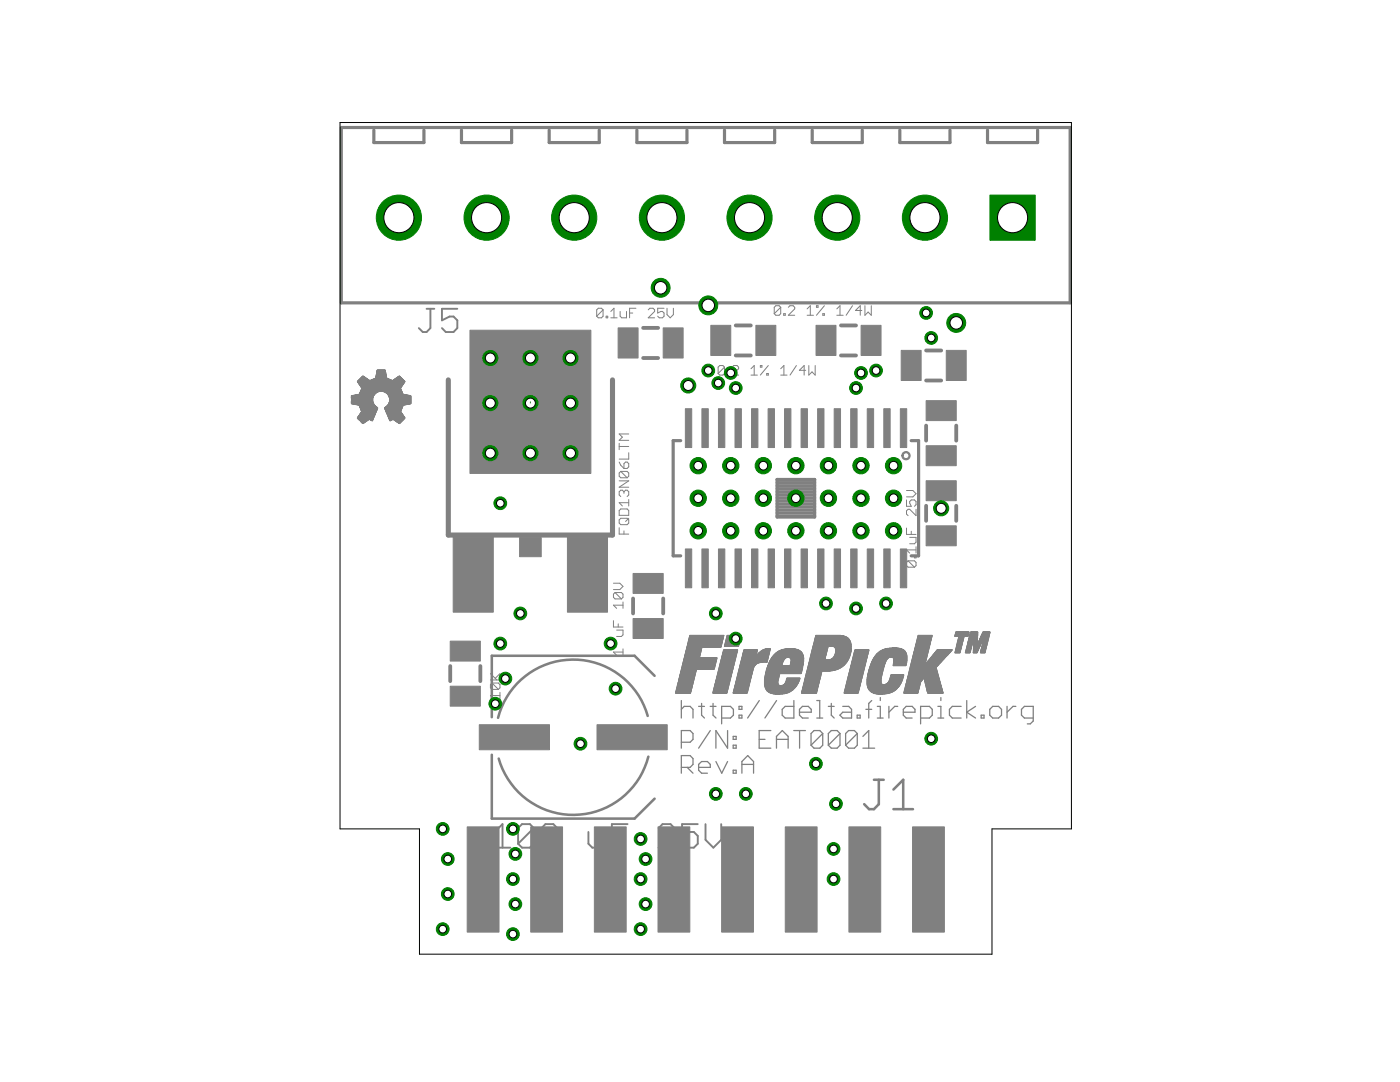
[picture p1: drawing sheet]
<svg xmlns="http://www.w3.org/2000/svg" width="279mm" height="216mm" viewBox="0 0 279 216" stroke-linecap="round" stroke-linejoin="round" font-family="sans-serif">
<g fill="#808080" stroke="#808080" stroke-width=".2">
<path d="M93.2 165h6.4v21h-6.4z"/>
<path d="M105.9 165h6.4v21h-6.4z"/>
<path d="M118.6 165h6.4v21h-6.4z"/>
<path d="M131.3 165h6.4v21h-6.4z"/>
<path d="M144 165h6.4v21h-6.4z"/>
<path d="M156.7 165h6.4v21h-6.4z"/>
<path d="M169.4 165h6.4v21h-6.4z"/>
<path d="M182.1 165h6.4v21h-6.4z"/>
<path d="M90.4 107.2h8v15h-8z"/>
<path d="M113.2 107.2h8v15h-8z"/>
<path d="M93.8 65.9h24.1v28.6h-24.1z"/>
<path d="M95.7 144.6h14v5h-14z"/>
<path d="M119.1 144.6h14.1v5h-14.1z"/>
<path d="M136.8 81.6h1.2v7.7h-1.2z"/>
<path d="M140.1 81.6h1.3v7.7h-1.3z"/>
<path d="M143.4 81.6h1.3v7.7h-1.3z"/>
<path d="M146.7 81.6h1.3v7.7h-1.3z"/>
<path d="M150 81.6h1.3v7.7h-1.3z"/>
<path d="M153.3 81.6h1.3v7.7h-1.3z"/>
<path d="M156.6 81.6h1.2v7.7h-1.2z"/>
<path d="M159.9 81.6h1.2v7.7h-1.2z"/>
<path d="M163.2 81.6h1.2v7.7h-1.2z"/>
<path d="M166.5 81.6h1.2v7.7h-1.2z"/>
<path d="M169.8 81.6h1.2v7.7h-1.2z"/>
<path d="M173.1 81.6h1.2v7.7h-1.2z"/>
<path d="M176.4 81.6h1.3v7.7h-1.3z"/>
<path d="M179.7 81.6h1.3v7.7h-1.3z"/>
<path d="M179.7 109.5h1.3v7.8h-1.3z"/>
<path d="M176.4 109.5h1.3v7.8h-1.3z"/>
<path d="M173.1 109.5h1.2v7.8h-1.2z"/>
<path d="M169.8 109.5h1.2v7.8h-1.2z"/>
<path d="M166.5 109.5h1.2v7.8h-1.2z"/>
<path d="M163.2 109.5h1.2v7.8h-1.2z"/>
<path d="M159.9 109.5h1.2v7.8h-1.2z"/>
<path d="M156.6 109.5h1.2v7.8h-1.2z"/>
<path d="M153.3 109.5h1.3v7.8h-1.3z"/>
<path d="M150 109.5h1.3v7.8h-1.3z"/>
<path d="M146.7 109.5h1.3v7.8h-1.3z"/>
<path d="M143.4 109.5h1.3v7.8h-1.3z"/>
<path d="M140.1 109.5h1.3v7.8h-1.3z"/>
<path d="M136.8 109.5h1.2v7.8h-1.2z"/>
<path d="M184.8 88.9h6v4h-6z"/>
<path d="M184.8 79.9h6v4h-6z"/>
<path d="M188.8 69.9h4v6h-4z"/>
<path d="M179.9 69.9h3.9v6h-3.9z"/>
<path d="M141.9 64.9h3.9v6h-3.9z"/>
<path d="M150.9 64.9h3.9v6h-3.9z"/>
<path d="M171.9 64.9h3.9v6h-3.9z"/>
<path d="M162.9 64.9h3.9v6h-3.9z"/>
<path d="M132.4 65.4h3.9v6h-3.9z"/>
<path d="M123.4 65.4h3.9v6h-3.9z"/>
<path d="M184.8 95.9h6v4h-6z"/>
<path d="M184.8 104.9h6v4h-6z"/>
<path d="M126.3 114.4h6.1v4h-6.1z"/>
<path d="M126.3 123.4h6.1v4h-6.1z"/>
<path d="M89.9 136.9h6v4h-6z"/>
<path d="M89.9 127.9h6v4h-6z"/>
<path d="M103.7 107.3h4.3v3.8h-4.3z"/>
<path d="M154.7 138.5h1z"/>
<path d="M175.2 138.5h1z"/>
<path d="M154.3 138.4l2 .1z"/>
<path d="M174.9 138.4l1.8 .1z"/>
<path d="M154.2 138.4h2.4z"/>
<path d="M174.6 138.4h2.4z"/>
<path d="M154 138.3l2.8 .1z"/>
<path d="M174.5 138.3l2.8 .1z"/>
<path d="M134.8 138.3h3z"/>
<path d="M142.3 138.3h2.8z"/>
<path d="M146.3 138.3h2.8z"/>
<path d="M153.8 138.3h3.2z"/>
<path d="M160 138.3h3z"/>
<path d="M168.4 138.3h2.8z"/>
<path d="M174.3 138.3h3.2z"/>
<path d="M180.4 138.3h2.8z"/>
<path d="M185.1 138.3h3.1z"/>
<path d="M134.8 138.2l3 .1z"/>
<path d="M142.3 138.2l2.8 .1z"/>
<path d="M146.3 138.2l2.8 .1z"/>
<path d="M153.7 138.2l3.5 .1z"/>
<path d="M160 138.2l3 .1z"/>
<path d="M168.5 138.2l2.8 .1z"/>
<path d="M174.2 138.2l3.4 .1z"/>
<path d="M180.4 138.2l2.8 .1z"/>
<path d="M185.1 138.2l3.1 .1z"/>
<path d="M134.8 138.2h3z"/>
<path d="M142.3 138.2h2.8z"/>
<path d="M146.3 138.2h2.8z"/>
<path d="M153.6 138.2h3.7z"/>
<path d="M160 138.2h3z"/>
<path d="M168.5 138.2h2.8z"/>
<path d="M174.2 138.2h3.6z"/>
<path d="M180.4 138.2h2.8z"/>
<path d="M185.1 138.2h3.1z"/>
<path d="M134.9 138.2h3z"/>
<path d="M153.5 138.2h3.9z"/>
<path d="M174.1 138.2h3.8z"/>
<path d="M134.9 138.1h3z"/>
<path d="M142.3 138.1h2.8z"/>
<path d="M146.3 138.1h2.8z"/>
<path d="M153.4 138.1h4.1z"/>
<path d="M160 138.1h3z"/>
<path d="M168.5 138.1h2.8z"/>
<path d="M173.9 138.1h4.1z"/>
<path d="M180.4 138.1h2.8z"/>
<path d="M185.1 138.1h3.1z"/>
<path d="M134.9 138l3 .1z"/>
<path d="M142.3 138l2.8 .1z"/>
<path d="M146.4 138l2.8 .1z"/>
<path d="M153.4 138l4.2 .1z"/>
<path d="M160 138l3 .1z"/>
<path d="M168.5 138l2.8 .1z"/>
<path d="M173.9 138l4.2 .1z"/>
<path d="M180.4 138l2.9 .1z"/>
<path d="M185.1 138l3.1 .1z"/>
<path d="M134.9 138h3z"/>
<path d="M142.3 138h2.8z"/>
<path d="M146.4 138h2.8z"/>
<path d="M153.3 138h4.4z"/>
<path d="M160 138h3z"/>
<path d="M168.5 138h2.8z"/>
<path d="M173.8 138h4.4z"/>
<path d="M180.4 138h2.9z"/>
<path d="M185 138h3.1z"/>
<path d="M153.2 138h4.6z"/>
<path d="M168.6 138h2.7z"/>
<path d="M173.8 138h4.5z"/>
<path d="M180.5 138h2.8z"/>
<path d="M134.9 137.9h3z"/>
<path d="M142.3 137.9h2.8z"/>
<path d="M146.4 137.9h2.8z"/>
<path d="M153.1 137.9h4.7z"/>
<path d="M160 137.9h3z"/>
<path d="M168.6 137.9h2.7z"/>
<path d="M173.7 137.9h4.7z"/>
<path d="M180.5 137.9h2.8z"/>
<path d="M185 137.9h3.1z"/>
<path d="M142.3 137.9h2.9z"/>
<path d="M153.1 137.9h4.8z"/>
<path d="M168.6 137.9h2.8z"/>
<path d="M134.9 137.8l3 .1z"/>
<path d="M142.3 137.8l2.9 .1z"/>
<path d="M146.4 137.8l2.8 .1z"/>
<path d="M153.1 137.8l4.9 .1z"/>
<path d="M160 137.8l3 .1z"/>
<path d="M168.6 137.8l2.8 .1z"/>
<path d="M173.6 137.8l4.9 .1z"/>
<path d="M180.5 137.8l2.8 .1z"/>
<path d="M185 137.8l3.1 .1z"/>
<path d="M135 137.8h3z"/>
<path d="M142.4 137.8h2.8z"/>
<path d="M146.5 137.8h2.7z"/>
<path d="M153.1 137.8h5z"/>
<path d="M160.1 137.8h3z"/>
<path d="M168.6 137.8h2.8z"/>
<path d="M173.5 137.8h5.1z"/>
<path d="M180.5 137.8h2.8z"/>
<path d="M185 137.8h3.1z"/>
<path d="M135 137.7l3 .1z"/>
<path d="M142.4 137.7l2.8 .1z"/>
<path d="M146.5 137.7l2.7 .1z"/>
<path d="M153 137.7l5.1 .1z"/>
<path d="M160.1 137.7l3 .1z"/>
<path d="M168.6 137.7l2.8 .1z"/>
<path d="M173.5 137.7l5.1 .1z"/>
<path d="M180.5 137.7l2.8 .1z"/>
<path d="M185 137.7l3.1 .1z"/>
<path d="M135 137.7h3z"/>
<path d="M142.4 137.7h2.8z"/>
<path d="M146.5 137.7h2.8z"/>
<path d="M153 137.7h5.2z"/>
<path d="M160.1 137.7h3z"/>
<path d="M168.6 137.7h2.8z"/>
<path d="M173.5 137.7h5.2z"/>
<path d="M180.5 137.7h2.8z"/>
<path d="M185 137.7h3z"/>
<path d="M135 137.6l3 .1z"/>
<path d="M142.4 137.6l2.8 .1z"/>
<path d="M146.5 137.6l2.8 .1z"/>
<path d="M152.9 137.6l5.4 .1z"/>
<path d="M160.1 137.6l3 .1z"/>
<path d="M168.6 137.6l2.8 .1z"/>
<path d="M173.4 137.6l5.4 .1z"/>
<path d="M180.5 137.6l2.8 .1z"/>
<path d="M185 137.6l3 .1z"/>
<path d="M135 137.6h3z"/>
<path d="M142.5 137.6h2.7z"/>
<path d="M146.5 137.6h2.8z"/>
<path d="M152.9 137.6h5.4z"/>
<path d="M160.1 137.6h3.1z"/>
<path d="M168.7 137.6h2.7z"/>
<path d="M173.4 137.6h5.4z"/>
<path d="M180.6 137.6h2.8z"/>
<path d="M185 137.6h3z"/>
<path d="M135 137.5l3 .1z"/>
<path d="M142.5 137.5l2.7 .1z"/>
<path d="M146.5 137.5l2.8 .1z"/>
<path d="M152.9 137.5l5.5 .1z"/>
<path d="M160.1 137.5l3.1 .1z"/>
<path d="M168.7 137.5l2.7 .1z"/>
<path d="M173.4 137.5l5.5 .1z"/>
<path d="M180.6 137.5l2.8 .1z"/>
<path d="M185 137.5l3 .1z"/>
<path d="M135 137.5h3z"/>
<path d="M142.5 137.5h2.8z"/>
<path d="M146.5 137.5h2.8z"/>
<path d="M152.9 137.5h5.5z"/>
<path d="M160.1 137.5h3.1z"/>
<path d="M168.7 137.5h2.8z"/>
<path d="M173.4 137.5h5.5z"/>
<path d="M180.6 137.5h2.8z"/>
<path d="M185 137.5h3z"/>
<path d="M135 137.4l3 .1z"/>
<path d="M142.5 137.4l2.8 .1z"/>
<path d="M146.5 137.4l2.8 .1z"/>
<path d="M152.8 137.4l5.7 .1z"/>
<path d="M160.1 137.4l3.1 .1z"/>
<path d="M168.7 137.4l2.8 .1z"/>
<path d="M173.3 137.4l5.7 .1z"/>
<path d="M180.6 137.4l2.8 .1z"/>
<path d="M185 137.4l3 .1z"/>
<path d="M135.1 137.4h3z"/>
<path d="M142.5 137.4h2.8z"/>
<path d="M146.6 137.4h2.8z"/>
<path d="M152.8 137.4h5.7z"/>
<path d="M160.2 137.4h3z"/>
<path d="M168.7 137.4h2.8z"/>
<path d="M173.3 137.4h5.8z"/>
<path d="M180.6 137.4h2.8z"/>
<path d="M184.9 137.4h3.1z"/>
<path d="M135.1 137.3l3 .1z"/>
<path d="M142.5 137.3l2.8 .1z"/>
<path d="M146.6 137.3l2.8 .1z"/>
<path d="M152.8 137.3l5.8 .1z"/>
<path d="M160.2 137.3l3 .1z"/>
<path d="M168.7 137.3l2.8 .1z"/>
<path d="M173.3 137.3l5.8 .1z"/>
<path d="M180.6 137.3l2.8 .1z"/>
<path d="M184.9 137.3l3 .1z"/>
<path d="M135.1 137.3h3z"/>
<path d="M142.5 137.3h2.8z"/>
<path d="M146.6 137.3h2.8z"/>
<path d="M152.8 137.3h5.8z"/>
<path d="M160.2 137.3h3z"/>
<path d="M168.7 137.3h2.8z"/>
<path d="M173.2 137.3h5.9z"/>
<path d="M180.6 137.3h2.9z"/>
<path d="M184.9 137.3h3z"/>
<path d="M135.1 137.2l3 .1z"/>
<path d="M142.5 137.2l2.8 .1z"/>
<path d="M146.6 137.2l2.8 .1z"/>
<path d="M152.7 137.2l5.9 .1z"/>
<path d="M160.2 137.2l3 .1z"/>
<path d="M168.7 137.2l2.8 .1z"/>
<path d="M173.2 137.2l6 .1z"/>
<path d="M180.6 137.2l2.9 .1z"/>
<path d="M184.9 137.2l3 .1z"/>
<path d="M135.1 137.2h3z"/>
<path d="M142.5 137.2h2.8z"/>
<path d="M146.6 137.2h2.8z"/>
<path d="M152.7 137.2h6z"/>
<path d="M160.2 137.2h3z"/>
<path d="M168.7 137.2h2.8z"/>
<path d="M173.2 137.2h6z"/>
<path d="M180.7 137.2h2.8z"/>
<path d="M184.8 137.2h3.1z"/>
<path d="M135.1 137.1l3 .1z"/>
<path d="M142.5 137.1l2.8 .1z"/>
<path d="M146.6 137.1l2.8 .1z"/>
<path d="M152.7 137.1l6 .1z"/>
<path d="M160.2 137.1l3 .1z"/>
<path d="M168.7 137.1l2.8 .1z"/>
<path d="M173.2 137.1l6.1 .1z"/>
<path d="M180.7 137.1l2.8 .1z"/>
<path d="M184.8 137.1l3.1 .1z"/>
<path d="M135.1 137.1h3z"/>
<path d="M142.5 137.1h2.9z"/>
<path d="M146.6 137.1h2.8z"/>
<path d="M152.7 137.1h6.1z"/>
<path d="M160.2 137.1h3z"/>
<path d="M168.7 137.1h2.9z"/>
<path d="M173.2 137.1h6.1z"/>
<path d="M180.7 137.1h2.8z"/>
<path d="M184.8 137.1h3.1z"/>
<path d="M135.1 137l3 .1z"/>
<path d="M142.5 137l2.9 .1z"/>
<path d="M146.6 137l2.8 .1z"/>
<path d="M152.7 137l6.1 .1z"/>
<path d="M160.2 137l3 .1z"/>
<path d="M168.7 137l2.9 .1z"/>
<path d="M173.2 137l6.2 .1z"/>
<path d="M180.7 137l2.8 .1z"/>
<path d="M184.8 137l3.1 .1z"/>
<path d="M135.1 137h3.1z"/>
<path d="M142.6 137h2.8z"/>
<path d="M146.6 137h2.8z"/>
<path d="M152.7 137h6.2z"/>
<path d="M160.3 137h3z"/>
<path d="M168.8 137h2.8z"/>
<path d="M173.1 137h6.2z"/>
<path d="M180.7 137h2.8z"/>
<path d="M184.8 137h3.1z"/>
<path d="M135.1 136.9l3.1 .1z"/>
<path d="M142.6 136.9l2.8 .1z"/>
<path d="M146.6 136.9l2.8 .1z"/>
<path d="M152.7 136.9l6.2 .1z"/>
<path d="M160.3 136.9l3 .1z"/>
<path d="M168.8 136.9l2.8 .1z"/>
<path d="M173.1 136.9l6.3 .1z"/>
<path d="M180.7 136.9l2.8 .1z"/>
<path d="M184.8 136.9l3.1 .1z"/>
<path d="M135.1 136.9h3.1z"/>
<path d="M142.6 136.9h2.8z"/>
<path d="M146.6 136.9h2.9z"/>
<path d="M152.6 136.9h6.3z"/>
<path d="M160.3 136.9h3z"/>
<path d="M168.8 136.9h2.8z"/>
<path d="M173.1 136.9h6.4z"/>
<path d="M180.7 136.9h2.9z"/>
<path d="M184.8 136.9h3.1z"/>
<path d="M135.1 136.8l3.1 .1z"/>
<path d="M142.6 136.8l2.8 .1z"/>
<path d="M146.6 136.8l2.9 .1z"/>
<path d="M152.6 136.8l6.3 .1z"/>
<path d="M160.3 136.8l3 .1z"/>
<path d="M168.8 136.8l2.8 .1z"/>
<path d="M173.1 136.8l6.4 .1z"/>
<path d="M180.7 136.8l2.9 .1z"/>
<path d="M184.8 136.8l3.1 .1z"/>
<path d="M135.2 136.8h3z"/>
<path d="M142.6 136.8h2.8z"/>
<path d="M146.7 136.8h2.8z"/>
<path d="M152.6 136.8h6.4z"/>
<path d="M160.3 136.8h3z"/>
<path d="M168.8 136.8h2.8z"/>
<path d="M173.1 136.8h6.4z"/>
<path d="M180.8 136.8h2.8z"/>
<path d="M184.8 136.8h3z"/>
<path d="M152.6 136.8h3z"/>
<path d="M156 136.8h3z"/>
<path d="M173.1 136.8h6.5z"/>
<path d="M135.2 136.7h3z"/>
<path d="M142.6 136.7h2.9z"/>
<path d="M146.7 136.7h2.8z"/>
<path d="M152.6 136.7h2.9z"/>
<path d="M156.2 136.7h2.8z"/>
<path d="M160.3 136.7h3z"/>
<path d="M168.8 136.7h2.9z"/>
<path d="M173.1 136.7h6.5z"/>
<path d="M180.8 136.7h2.8z"/>
<path d="M184.8 136.7h3z"/>
<path d="M152.6 136.7h2.8z"/>
<path d="M156.3 136.7h2.8z"/>
<path d="M184.7 136.7h3z"/>
<path d="M135.3 136.6l3 .1z"/>
<path d="M142.7 136.6l2.8 .1z"/>
<path d="M146.7 136.6l2.8 .1z"/>
<path d="M152.6 136.6l2.8 .1z"/>
<path d="M156.4 136.6l2.7 .1z"/>
<path d="M160.4 136.6l2.9 .1z"/>
<path d="M168.9 136.6l2.8 .1z"/>
<path d="M173.1 136.6l6.5 .1z"/>
<path d="M180.8 136.6l2.8 .1z"/>
<path d="M184.7 136.6l3 .1z"/>
<path d="M135.3 136.5l3 .1z"/>
<path d="M142.7 136.5l2.8 .1z"/>
<path d="M146.7 136.5l2.8 .1z"/>
<path d="M152.6 136.5l2.7 .1z"/>
<path d="M156.5 136.5l2.7 .1z"/>
<path d="M160.4 136.5l3 .1z"/>
<path d="M168.9 136.5l2.8 .1z"/>
<path d="M173 136.5l3.2 .1z"/>
<path d="M176.6 136.5l3 .1z"/>
<path d="M180.8 136.5l2.8 .1z"/>
<path d="M184.7 136.5l3 .1z"/>
<path d="M135.3 136.5h3z"/>
<path d="M142.7 136.5h2.8z"/>
<path d="M146.7 136.5h2.9z"/>
<path d="M152.6 136.5h2.7z"/>
<path d="M156.5 136.5h2.7z"/>
<path d="M160.4 136.5h3z"/>
<path d="M168.9 136.5h2.8z"/>
<path d="M173 136.5h3z"/>
<path d="M176.7 136.5h3z"/>
<path d="M180.8 136.5h2.8z"/>
<path d="M184.7 136.5h3z"/>
<path d="M156.6 136.5h2.6z"/>
<path d="M173 136.5h2.9z"/>
<path d="M176.9 136.5h2.8z"/>
<path d="M135.3 136.4l3 .1z"/>
<path d="M142.7 136.4l2.8 .1z"/>
<path d="M146.8 136.4l2.8 .1z"/>
<path d="M152.6 136.4l2.7 .1z"/>
<path d="M156.6 136.4l2.6 .1z"/>
<path d="M160.4 136.4l3 .1z"/>
<path d="M168.9 136.4l2.8 .1z"/>
<path d="M173 136.4l2.9 .1z"/>
<path d="M177 136.4l2.7 .1z"/>
<path d="M180.8 136.4l2.8 .1z"/>
<path d="M184.7 136.4l3 .1z"/>
<path d="M135.3 136.4h3z"/>
<path d="M142.7 136.4h2.8z"/>
<path d="M146.8 136.4h2.8z"/>
<path d="M152.6 136.4h2.7z"/>
<path d="M156.7 136.4h2.5z"/>
<path d="M160.4 136.4h3z"/>
<path d="M168.9 136.4h2.8z"/>
<path d="M173 136.4h2.9z"/>
<path d="M177 136.4h2.8z"/>
<path d="M180.8 136.4h2.8z"/>
<path d="M184.7 136.4h3z"/>
<path d="M135.3 136.3l3 .1z"/>
<path d="M142.7 136.3l2.9 .1z"/>
<path d="M146.8 136.3l2.8 .1z"/>
<path d="M152.6 136.3l2.7 .1z"/>
<path d="M156.7 136.3l2.6 .1z"/>
<path d="M160.4 136.3l3 .1z"/>
<path d="M168.9 136.3l2.9 .1z"/>
<path d="M173 136.3l2.9 .1z"/>
<path d="M177.1 136.3l2.7 .1z"/>
<path d="M180.8 136.3l2.9 .1z"/>
<path d="M184.7 136.3l3 .1z"/>
<path d="M135.3 136.3h3z"/>
<path d="M142.7 136.3h2.9z"/>
<path d="M146.8 136.3h2.8z"/>
<path d="M152.6 136.3h2.6z"/>
<path d="M156.7 136.3h2.6z"/>
<path d="M160.4 136.3h3z"/>
<path d="M168.9 136.3h2.9z"/>
<path d="M173 136.3h2.9z"/>
<path d="M177.1 136.3h2.7z"/>
<path d="M180.8 136.3h2.9z"/>
<path d="M184.7 136.3h3z"/>
<path d="M135.3 136.2h3z"/>
<path d="M142.8 136.2h2.8z"/>
<path d="M146.8 136.2h2.8z"/>
<path d="M152.6 136.2h2.6z"/>
<path d="M156.7 136.2h2.6z"/>
<path d="M160.5 136.2h2.9z"/>
<path d="M169 136.2h2.8z"/>
<path d="M173 136.2h2.8z"/>
<path d="M177.2 136.2h2.7z"/>
<path d="M180.9 136.2h2.8z"/>
<path d="M184.6 136.2h3.1z"/>
<path d="M156.8 136.2h2.5z"/>
<path d="M160.5 136.2h3z"/>
<path d="M135.3 136.1l3 .1z"/>
<path d="M142.8 136.1l2.8 .1z"/>
<path d="M146.8 136.1l2.9 .1z"/>
<path d="M152.6 136.1l2.6 .1z"/>
<path d="M156.8 136.1l2.6 .1z"/>
<path d="M160.5 136.1l3 .1z"/>
<path d="M169 136.1l2.8 .1z"/>
<path d="M173 136.1l2.8 .1z"/>
<path d="M177.3 136.1l2.6 .1z"/>
<path d="M180.9 136.1l2.8 .1z"/>
<path d="M184.6 136.1l3 .1z"/>
<path d="M135.3 136.1h3z"/>
<path d="M142.8 136.1h2.8z"/>
<path d="M146.8 136.1h2.9z"/>
<path d="M152.6 136.1h2.6z"/>
<path d="M156.8 136.1h2.6z"/>
<path d="M160.5 136.1h3z"/>
<path d="M169 136.1h2.8z"/>
<path d="M173 136.1h2.8z"/>
<path d="M177.3 136.1h2.6z"/>
<path d="M180.9 136.1h2.8z"/>
<path d="M184.6 136.1h3z"/>
<path d="M135.4 136l3 .1z"/>
<path d="M142.8 136l2.8 .1z"/>
<path d="M146.9 136l2.8 .1z"/>
<path d="M152.6 136l2.6 .1z"/>
<path d="M156.8 136l2.6 .1z"/>
<path d="M160.5 136l3 .1z"/>
<path d="M169 136l2.8 .1z"/>
<path d="M173 136l2.8 .1z"/>
<path d="M177.3 136l2.6 .1z"/>
<path d="M181 136l2.7 .1z"/>
<path d="M184.6 136l3 .1z"/>
<path d="M135.4 136h3z"/>
<path d="M142.8 136h2.8z"/>
<path d="M146.9 136h2.8z"/>
<path d="M152.6 136h2.6z"/>
<path d="M156.9 136h2.5z"/>
<path d="M160.5 136h3z"/>
<path d="M169 136h2.8z"/>
<path d="M173 136h2.8z"/>
<path d="M177.4 136h2.5z"/>
<path d="M181 136h2.8z"/>
<path d="M184.6 136h3z"/>
<path d="M135.4 135.9l3 .1z"/>
<path d="M142.8 135.9l2.9 .1z"/>
<path d="M146.9 135.9l2.8 .1z"/>
<path d="M152.6 135.9l2.6 .1z"/>
<path d="M156.9 135.9l2.5 .1z"/>
<path d="M160.5 135.9l3 .1z"/>
<path d="M169 135.9l2.9 .1z"/>
<path d="M173 135.9l2.8 .1z"/>
<path d="M177.4 135.9l2.6 .1z"/>
<path d="M181 135.9l2.8 .1z"/>
<path d="M184.6 135.9l3 .1z"/>
<path d="M135.4 135.9h3z"/>
<path d="M142.8 135.9h2.9z"/>
<path d="M146.9 135.9h2.8z"/>
<path d="M152.6 135.9h2.7z"/>
<path d="M156.9 135.9h2.6z"/>
<path d="M160.5 135.9h3z"/>
<path d="M169 135.9h2.9z"/>
<path d="M173 135.9h2.8z"/>
<path d="M177.4 135.9h2.6z"/>
<path d="M180.9 135.9h3z"/>
<path d="M184.6 135.9h3z"/>
<path d="M135.4 135.8l3.1 .1z"/>
<path d="M142.9 135.8l2.8 .1z"/>
<path d="M146.9 135.8l2.8 .1z"/>
<path d="M152.6 135.8l2.7 .1z"/>
<path d="M156.9 135.8l2.6 .1z"/>
<path d="M160.5 135.8l3 .1z"/>
<path d="M169.1 135.8l2.8 .1z"/>
<path d="M173 135.8l2.8 .1z"/>
<path d="M177.4 135.8l2.6 .1z"/>
<path d="M181 135.8l3 .1z"/>
<path d="M184.6 135.8l3 .1z"/>
<path d="M135.4 135.8h3.1z"/>
<path d="M142.9 135.8h2.8z"/>
<path d="M146.9 135.8h2.8z"/>
<path d="M152.6 135.8h2.7z"/>
<path d="M156.9 135.8h2.6z"/>
<path d="M160.6 135.8h3z"/>
<path d="M169.1 135.8h2.8z"/>
<path d="M173 135.8h2.8z"/>
<path d="M177.5 135.8h2.5z"/>
<path d="M181 135.8h3z"/>
<path d="M184.5 135.8h3z"/>
<path d="M135.4 135.7l3.1 .1z"/>
<path d="M142.9 135.7l2.8 .1z"/>
<path d="M146.9 135.7l2.9 .1z"/>
<path d="M152.6 135.7l2.7 .1z"/>
<path d="M156.9 135.7l2.6 .1z"/>
<path d="M160.6 135.7l3 .1z"/>
<path d="M169.1 135.7l2.8 .1z"/>
<path d="M173 135.7l2.8 .1z"/>
<path d="M177.5 135.7l2.5 .1z"/>
<path d="M181 135.7l3 .1z"/>
<path d="M184.5 135.7l3 .1z"/>
<path d="M135.4 135.7h3.1z"/>
<path d="M142.9 135.7h2.8z"/>
<path d="M146.9 135.7h2.9z"/>
<path d="M152.6 135.7h2.7z"/>
<path d="M156.9 135.7h2.6z"/>
<path d="M160.6 135.7h3z"/>
<path d="M169.1 135.7h2.8z"/>
<path d="M173 135.7h2.8z"/>
<path d="M177.5 135.7h2.6z"/>
<path d="M181 135.7h3z"/>
<path d="M184.5 135.7h3z"/>
<path d="M135.5 135.6l3 .1z"/>
<path d="M142.9 135.6l2.8 .1z"/>
<path d="M147 135.6l2.8 .1z"/>
<path d="M152.6 135.6l2.7 .1z"/>
<path d="M157 135.6l2.6 .1z"/>
<path d="M160.6 135.6l3 .1z"/>
<path d="M169.1 135.6l2.8 .1z"/>
<path d="M173 135.6l2.8 .1z"/>
<path d="M177.5 135.6l2.6 .1z"/>
<path d="M181 135.6l3.1 .1z"/>
<path d="M184.5 135.6l3 .1z"/>
<path d="M135.5 135.6h3z"/>
<path d="M142.9 135.6h2.8z"/>
<path d="M147 135.6h2.8z"/>
<path d="M152.6 135.6h2.7z"/>
<path d="M157 135.6h2.6z"/>
<path d="M160.6 135.6h3z"/>
<path d="M169.1 135.6h2.8z"/>
<path d="M173 135.6h2.8z"/>
<path d="M177.5 135.6h2.6z"/>
<path d="M181 135.6h3.1z"/>
<path d="M184.5 135.6h3z"/>
<path d="M142.9 135.6h2.9z"/>
<path d="M169.1 135.6h2.9z"/>
<path d="M177.6 135.6h2.5z"/>
<path d="M181 135.6h3.2z"/>
<path d="M135.5 135.5h3z"/>
<path d="M142.9 135.5h2.9z"/>
<path d="M147 135.5h2.8z"/>
<path d="M152.6 135.5h2.7z"/>
<path d="M157 135.5h2.6z"/>
<path d="M160.6 135.5h3z"/>
<path d="M169.1 135.5h2.9z"/>
<path d="M173 135.5h2.8z"/>
<path d="M177.6 135.5h2.5z"/>
<path d="M181 135.5h3.2z"/>
<path d="M184.5 135.5h3z"/>
<path d="M135.5 135.4l3 .1z"/>
<path d="M143 135.4l2.8 .1z"/>
<path d="M147 135.4l2.8 .1z"/>
<path d="M152.6 135.4l2.8 .1z"/>
<path d="M157 135.4l2.6 .1z"/>
<path d="M160.6 135.4l3 .1z"/>
<path d="M169.2 135.4l2.8 .1z"/>
<path d="M173 135.4l2.8 .1z"/>
<path d="M177.6 135.4l2.6 .1z"/>
<path d="M181.1 135.4l3.1 .1z"/>
<path d="M184.5 135.4l3 .1z"/>
<path d="M135.5 135.4h3z"/>
<path d="M143 135.4h2.8z"/>
<path d="M147 135.4h2.8z"/>
<path d="M152.6 135.4h2.8z"/>
<path d="M157 135.4h2.6z"/>
<path d="M160.7 135.4h3z"/>
<path d="M169.2 135.4h2.8z"/>
<path d="M173.1 135.4h2.8z"/>
<path d="M177.6 135.4h2.6z"/>
<path d="M181.1 135.4h3.2z"/>
<path d="M184.4 135.4h3z"/>
<path d="M135.5 135.3l3 .1z"/>
<path d="M143 135.3l2.8 .1z"/>
<path d="M147 135.3l2.9 .1z"/>
<path d="M152.6 135.3l2.8 .1z"/>
<path d="M157 135.3l2.6 .1z"/>
<path d="M160.7 135.3l3 .1z"/>
<path d="M169.2 135.3l2.8 .1z"/>
<path d="M173.1 135.3l2.8 .1z"/>
<path d="M177.6 135.3l2.6 .1z"/>
<path d="M181.1 135.3l3.2 .1z"/>
<path d="M184.4 135.3l3 .1z"/>
<path d="M135.5 135.3h3z"/>
<path d="M143 135.3h2.8z"/>
<path d="M147 135.3h2.9z"/>
<path d="M152.6 135.3h2.8z"/>
<path d="M157 135.3h2.7z"/>
<path d="M160.7 135.3h3z"/>
<path d="M169.2 135.3h2.8z"/>
<path d="M173.1 135.3h2.8z"/>
<path d="M177.6 135.3h2.6z"/>
<path d="M181.1 135.3h6.3z"/>
<path d="M135.6 135.3h3z"/>
<path d="M147.1 135.3h2.8z"/>
<path d="M177.7 135.3h2.5z"/>
<path d="M135.6 135.2l3 .1z"/>
<path d="M143 135.2l2.8 .1z"/>
<path d="M147.1 135.2l2.8 .1z"/>
<path d="M152.6 135.2l2.8 .1z"/>
<path d="M160.7 135.2l3 .1z"/>
<path d="M169.2 135.2l2.8 .1z"/>
<path d="M173.1 135.2l2.8 .1z"/>
<path d="M177.7 135.2l2.5 .1z"/>
<path d="M181.1 135.2l6.3 .1z"/>
<path d="M135.6 135.1l3 .1z"/>
<path d="M143 135.1l2.9 .1z"/>
<path d="M147.1 135.1l2.8 .1z"/>
<path d="M152.6 135.1l2.8 .1z"/>
<path d="M160.7 135.1l3 .1z"/>
<path d="M169.2 135.1l2.9 .1z"/>
<path d="M173.1 135.1l2.8 .1z"/>
<path d="M177.7 135.1l2.5 .1z"/>
<path d="M181.1 135.1l6.3 .1z"/>
<path d="M135.6 135.1h3z"/>
<path d="M143 135.1h2.9z"/>
<path d="M147.1 135.1h2.8z"/>
<path d="M152.7 135.1h2.7z"/>
<path d="M160.7 135.1h3z"/>
<path d="M169.2 135.1h2.9z"/>
<path d="M173.1 135.1h2.8z"/>
<path d="M177.7 135.1h2.6z"/>
<path d="M181.1 135.1h6.3z"/>
<path d="M143.1 135.1h2.8z"/>
<path d="M152.7 135.1h2.8z"/>
<path d="M169.3 135.1h2.8z"/>
<path d="M181.2 135.1h6.1z"/>
<path d="M135.6 135h3z"/>
<path d="M143.1 135h2.8z"/>
<path d="M147.1 135h2.8z"/>
<path d="M152.7 135h2.8z"/>
<path d="M160.8 135h3z"/>
<path d="M169.3 135h2.8z"/>
<path d="M173.1 135h2.8z"/>
<path d="M177.7 135h2.6z"/>
<path d="M181.2 135h6.1z"/>
<path d="M147.1 135h2.9z"/>
<path d="M135.6 134.9l3 .1z"/>
<path d="M143.1 134.9l2.8 .1z"/>
<path d="M147.1 134.9l2.9 .1z"/>
<path d="M152.7 134.9l2.8 .1z"/>
<path d="M160.8 134.9l3 .1z"/>
<path d="M169.3 134.9l2.8 .1z"/>
<path d="M173.1 134.9l2.8 .1z"/>
<path d="M177.7 134.9l2.6 .1z"/>
<path d="M181.2 134.9l6.1 .1z"/>
<path d="M135.6 134.9h3.1z"/>
<path d="M143.1 134.9h2.8z"/>
<path d="M147.2 134.9h2.8z"/>
<path d="M152.7 134.9h2.8z"/>
<path d="M160.8 134.9h3z"/>
<path d="M169.3 134.9h2.8z"/>
<path d="M173.1 134.9h2.9z"/>
<path d="M177.8 134.9h2.5z"/>
<path d="M181.3 134.9h6z"/>
<path d="M135.7 134.8l3 .1z"/>
<path d="M143.1 134.8l2.8 .1z"/>
<path d="M147.2 134.8l2.8 .1z"/>
<path d="M152.7 134.8l2.8 .1z"/>
<path d="M160.8 134.8l3 .1z"/>
<path d="M169.3 134.8l2.8 .1z"/>
<path d="M173.1 134.8l2.9 .1z"/>
<path d="M177.8 134.8l2.5 .1z"/>
<path d="M181.3 134.8l6 .1z"/>
<path d="M135.7 134.8h3z"/>
<path d="M143.1 134.8h2.9z"/>
<path d="M147.2 134.8h2.8z"/>
<path d="M152.7 134.8h2.8z"/>
<path d="M160.8 134.8h3z"/>
<path d="M169.3 134.8h2.9z"/>
<path d="M173.1 134.8h2.9z"/>
<path d="M177.8 134.8h2.5z"/>
<path d="M181.3 134.8h6z"/>
<path d="M135.7 134.7l3 .1z"/>
<path d="M143.1 134.7l2.9 .1z"/>
<path d="M147.2 134.7l2.8 .1z"/>
<path d="M152.7 134.7l2.8 .1z"/>
<path d="M160.8 134.7l3 .1z"/>
<path d="M169.3 134.7l2.9 .1z"/>
<path d="M173.2 134.7l2.8 .1z"/>
<path d="M177.8 134.7l2.6 .1z"/>
<path d="M181.3 134.7l5.9 .1z"/>
<path d="M135.7 134.7h3z"/>
<path d="M143.2 134.7h2.8z"/>
<path d="M147.2 134.7h2.8z"/>
<path d="M152.7 134.7h2.9z"/>
<path d="M160.8 134.7h3z"/>
<path d="M169.4 134.7h2.8z"/>
<path d="M173.2 134.7h2.8z"/>
<path d="M177.8 134.7h2.6z"/>
<path d="M181.3 134.7h5.9z"/>
<path d="M135.7 134.6l3 .1z"/>
<path d="M143.2 134.6l2.8 .1z"/>
<path d="M147.2 134.6l2.8 .1z"/>
<path d="M152.7 134.6l2.9 .1z"/>
<path d="M160.9 134.6l2.9 .1z"/>
<path d="M169.4 134.6l2.8 .1z"/>
<path d="M173.2 134.6l2.8 .1z"/>
<path d="M177.8 134.6l2.6 .1z"/>
<path d="M181.3 134.6l5.9 .1z"/>
<path d="M135.7 134.6h3z"/>
<path d="M143.2 134.6h2.8z"/>
<path d="M147.2 134.6h2.9z"/>
<path d="M152.8 134.6h2.8z"/>
<path d="M160.9 134.6h3z"/>
<path d="M169.4 134.6h2.8z"/>
<path d="M173.2 134.6h2.8z"/>
<path d="M181.3 134.6h5.9z"/>
<path d="M135.7 134.5l3 .1z"/>
<path d="M143.2 134.5l2.8 .1z"/>
<path d="M147.2 134.5l2.9 .1z"/>
<path d="M152.8 134.5l2.8 .1z"/>
<path d="M160.9 134.5l3 .1z"/>
<path d="M169.4 134.5l2.8 .1z"/>
<path d="M173.2 134.5l2.8 .1z"/>
<path d="M181.3 134.5l5.9 .1z"/>
<path d="M135.7 134.5h3.1z"/>
<path d="M143.2 134.5h2.8z"/>
<path d="M147.3 134.5h2.8z"/>
<path d="M152.8 134.5h2.8z"/>
<path d="M160.9 134.5h3z"/>
<path d="M169.4 134.5h2.8z"/>
<path d="M173.2 134.5h2.8z"/>
<path d="M181.3 134.5h5.9z"/>
<path d="M135.8 134.4l3 .1z"/>
<path d="M143.2 134.4l2.8 .1z"/>
<path d="M147.3 134.4l2.8 .1z"/>
<path d="M152.8 134.4l2.8 .1z"/>
<path d="M160.9 134.4l3 .1z"/>
<path d="M169.4 134.4l2.8 .1z"/>
<path d="M173.2 134.4l2.9 .1z"/>
<path d="M181.3 134.4l5.9 .1z"/>
<path d="M135.8 134.4h3z"/>
<path d="M143.2 134.4h2.8z"/>
<path d="M147.3 134.4h2.8z"/>
<path d="M152.8 134.4h7.1z"/>
<path d="M160.9 134.4h3z"/>
<path d="M169.4 134.4h2.9z"/>
<path d="M173.2 134.4h2.9z"/>
<path d="M181.3 134.4h5.8z"/>
<path d="M135.8 134.3l3 .1z"/>
<path d="M143.2 134.3l2.8 .1z"/>
<path d="M147.3 134.3l2.8 .1z"/>
<path d="M152.8 134.3l7.1 .1z"/>
<path d="M160.9 134.3l3 .1z"/>
<path d="M169.4 134.3l2.9 .1z"/>
<path d="M173.2 134.3l2.9 .1z"/>
<path d="M181.3 134.3l5.8 .1z"/>
<path d="M135.8 134.3h3z"/>
<path d="M143.3 134.3h2.8z"/>
<path d="M147.3 134.3h2.8z"/>
<path d="M152.8 134.3h7.1z"/>
<path d="M160.9 134.3h3z"/>
<path d="M169.5 134.3h2.8z"/>
<path d="M173.3 134.3h2.8z"/>
<path d="M181.4 134.3h5.7z"/>
<path d="M135.8 134.2l3 .1z"/>
<path d="M143.3 134.2l2.8 .1z"/>
<path d="M147.3 134.2l2.8 .1z"/>
<path d="M152.8 134.2l7.1 .1z"/>
<path d="M161 134.2l2.9 .1z"/>
<path d="M169.5 134.2l2.8 .1z"/>
<path d="M173.3 134.2l2.8 .1z"/>
<path d="M181.4 134.2l5.7 .1z"/>
<path d="M135.8 134.2h3z"/>
<path d="M143.3 134.2h2.8z"/>
<path d="M147.3 134.2h2.9z"/>
<path d="M152.8 134.2h7.1z"/>
<path d="M161 134.2h3z"/>
<path d="M169.5 134.2h2.8z"/>
<path d="M173.3 134.2h2.8z"/>
<path d="M181.4 134.2h5.7z"/>
<path d="M135.8 134.1l3 .1z"/>
<path d="M143.3 134.1l2.8 .1z"/>
<path d="M147.3 134.1l2.9 .1z"/>
<path d="M152.9 134.1l7.1 .1z"/>
<path d="M161 134.1l3 .1z"/>
<path d="M169.5 134.1l2.8 .1z"/>
<path d="M173.3 134.1l2.8 .1z"/>
<path d="M181.4 134.1l5.7 .1z"/>
<path d="M135.8 134.1h3.1z"/>
<path d="M143.3 134.1h2.8z"/>
<path d="M147.4 134.1h2.8z"/>
<path d="M152.9 134.1h7.1z"/>
<path d="M161 134.1h3z"/>
<path d="M169.5 134.1h2.8z"/>
<path d="M173.3 134.1h2.8z"/>
<path d="M181.4 134.1h5.7z"/>
<path d="M135.9 134l3 .1z"/>
<path d="M143.3 134l2.8 .1z"/>
<path d="M147.4 134l2.8 .1z"/>
<path d="M152.9 134l7.1 .1z"/>
<path d="M161 134l3 .1z"/>
<path d="M169.5 134l2.8 .1z"/>
<path d="M173.3 134l2.9 .1z"/>
<path d="M181.4 134l5.6 .1z"/>
<path d="M135.9 134h3z"/>
<path d="M143.3 134h2.9z"/>
<path d="M147.4 134h2.8z"/>
<path d="M152.9 134h7.1z"/>
<path d="M161 134h3z"/>
<path d="M169.5 134h2.9z"/>
<path d="M173.3 134h2.9z"/>
<path d="M181.4 134h5.6z"/>
<path d="M135.9 133.9l3 .1z"/>
<path d="M143.3 133.9l2.9 .1z"/>
<path d="M147.4 133.9l2.8 .1z"/>
<path d="M152.9 133.9l7.1 .1z"/>
<path d="M161 133.9l3 .1z"/>
<path d="M169.5 133.9l2.9 .1z"/>
<path d="M173.3 133.9l2.9 .1z"/>
<path d="M181.4 133.9l5.6 .1z"/>
<path d="M135.9 133.9h3z"/>
<path d="M143.4 133.9h2.8z"/>
<path d="M147.4 133.9h2.8z"/>
<path d="M152.9 133.9h7.1z"/>
<path d="M161 133.9h3z"/>
<path d="M169.6 133.9h2.8z"/>
<path d="M173.3 133.9h2.9z"/>
<path d="M181.4 133.9h5.6z"/>
<path d="M161.1 133.9h4.7z"/>
<path d="M173.4 133.9h2.8z"/>
<path d="M181.5 133.9h5.5z"/>
<path d="M135.9 133.8l3 .1z"/>
<path d="M143.4 133.8l2.8 .1z"/>
<path d="M147.4 133.8l2.9 .1z"/>
<path d="M152.9 133.8l7.1 .1z"/>
<path d="M161.1 133.8l5 .1z"/>
<path d="M169.6 133.8l2.8 .1z"/>
<path d="M173.4 133.8l2.8 .1z"/>
<path d="M181.5 133.8l5.5 .1z"/>
<path d="M135.9 133.8h3z"/>
<path d="M143.4 133.8h2.8z"/>
<path d="M147.4 133.8h2.9z"/>
<path d="M153 133.8h7.1z"/>
<path d="M161.1 133.8h5.3z"/>
<path d="M169.6 133.8h2.8z"/>
<path d="M173.4 133.8h2.8z"/>
<path d="M181.5 133.8h5.5z"/>
<path d="M135.9 133.7l3.1 .1z"/>
<path d="M143.4 133.7l2.8 .1z"/>
<path d="M147.5 133.7l2.8 .1z"/>
<path d="M153 133.7l7.1 .1z"/>
<path d="M161.1 133.7l5.5 .1z"/>
<path d="M169.6 133.7l2.8 .1z"/>
<path d="M173.4 133.7l2.8 .1z"/>
<path d="M181.5 133.7l5.5 .1z"/>
<path d="M136 133.7h3z"/>
<path d="M143.4 133.7h2.8z"/>
<path d="M147.5 133.7h2.8z"/>
<path d="M153 133.7h7.1z"/>
<path d="M161.1 133.7h5.7z"/>
<path d="M169.6 133.7h2.8z"/>
<path d="M173.4 133.7h2.9z"/>
<path d="M181.5 133.7h5.4z"/>
<path d="M136 133.6h3z"/>
<path d="M143.4 133.6h2.9z"/>
<path d="M147.5 133.6h2.8z"/>
<path d="M153 133.6h7.1z"/>
<path d="M161.1 133.6h5.9z"/>
<path d="M169.6 133.6h2.8z"/>
<path d="M173.4 133.6h2.9z"/>
<path d="M181.5 133.6h5.4z"/>
<path d="M161.1 133.6h6z"/>
<path d="M136 133.5l6.5 .1z"/>
<path d="M143.5 133.5l2.8 .1z"/>
<path d="M147.5 133.5l2.8 .1z"/>
<path d="M153 133.5l7.1 .1z"/>
<path d="M161.1 133.5l6.1 .1z"/>
<path d="M169.7 133.5l2.7 .1z"/>
<path d="M173.5 133.5l2.8 .1z"/>
<path d="M181.5 133.5l5.4 .1z"/>
<path d="M136 133.5h6.5z"/>
<path d="M143.5 133.5h2.8z"/>
<path d="M147.5 133.5h2.8z"/>
<path d="M153 133.5h7.1z"/>
<path d="M161.2 133.5h6.1z"/>
<path d="M169.7 133.5h2.7z"/>
<path d="M173.5 133.5h2.8z"/>
<path d="M181.6 133.5h5.3z"/>
<path d="M136 133.4l6.5 .1z"/>
<path d="M143.5 133.4l2.8 .1z"/>
<path d="M147.5 133.4l2.8 .1z"/>
<path d="M153.1 133.4l7 .1z"/>
<path d="M161.2 133.4l6.2 .1z"/>
<path d="M169.7 133.4l2.8 .1z"/>
<path d="M173.5 133.4l2.8 .1z"/>
<path d="M181.6 133.4l5.3 .1z"/>
<path d="M136 133.4h6.6z"/>
<path d="M143.5 133.4h2.8z"/>
<path d="M147.5 133.4h2.8z"/>
<path d="M153.1 133.4h7.1z"/>
<path d="M161.2 133.4h6.3z"/>
<path d="M169.7 133.4h2.8z"/>
<path d="M173.5 133.4h2.8z"/>
<path d="M181.6 133.4h5.3z"/>
<path d="M136 133.3l6.6 .1z"/>
<path d="M143.5 133.3l2.8 .1z"/>
<path d="M147.6 133.3l2.7 .1z"/>
<path d="M153.1 133.3l7.1 .1z"/>
<path d="M161.2 133.3l6.4 .1z"/>
<path d="M169.7 133.3l2.8 .1z"/>
<path d="M173.5 133.3l2.9 .1z"/>
<path d="M181.6 133.3l5.2 .1z"/>
<path d="M136.1 133.3h6.5z"/>
<path d="M143.5 133.3h2.8z"/>
<path d="M147.6 133.3h2.8z"/>
<path d="M153.1 133.3h7.1z"/>
<path d="M161.2 133.3h6.5z"/>
<path d="M169.7 133.3h2.8z"/>
<path d="M173.5 133.3h2.9z"/>
<path d="M181.6 133.3h5.2z"/>
<path d="M136.1 133.2l6.5 .1z"/>
<path d="M143.5 133.2l2.8 .1z"/>
<path d="M147.6 133.2l2.8 .1z"/>
<path d="M153.1 133.2l7 .1z"/>
<path d="M161.2 133.2l6.6 .1z"/>
<path d="M169.7 133.2l2.9 .1z"/>
<path d="M173.6 133.2l2.8 .1z"/>
<path d="M181.6 133.2l5.2 .1z"/>
<path d="M136.1 133.2h6.5z"/>
<path d="M143.5 133.2h2.8z"/>
<path d="M147.6 133.2h2.8z"/>
<path d="M153.1 133.2h7z"/>
<path d="M161.2 133.2h6.7z"/>
<path d="M169.7 133.2h2.9z"/>
<path d="M173.6 133.2h2.8z"/>
<path d="M181.6 133.2h5.2z"/>
<path d="M136.1 133.1l6.5 .1z"/>
<path d="M143.6 133.1l2.7 .1z"/>
<path d="M147.6 133.1l2.9 .1z"/>
<path d="M153.1 133.1l7.1 .1z"/>
<path d="M161.2 133.1l6.7 .1z"/>
<path d="M169.8 133.1l2.8 .1z"/>
<path d="M173.6 133.1l2.8 .1z"/>
<path d="M181.6 133.1l5.2 .1z"/>
<path d="M136.1 133.1h6.5z"/>
<path d="M143.6 133.1h2.7z"/>
<path d="M147.6 133.1h2.9z"/>
<path d="M153.2 133.1h7z"/>
<path d="M161.2 133.1h6.8z"/>
<path d="M169.8 133.1h2.8z"/>
<path d="M173.6 133.1h2.8z"/>
<path d="M181.7 133.1h5.2z"/>
<path d="M136.1 133l6.5 .1z"/>
<path d="M143.6 133l2.8 .1z"/>
<path d="M147.6 133l2.9 .1z"/>
<path d="M153.2 133l7 .1z"/>
<path d="M161.2 133l6.9 .1z"/>
<path d="M169.8 133l2.8 .1z"/>
<path d="M173.6 133l2.8 .1z"/>
<path d="M181.7 133l5.2 .1z"/>
<path d="M136.1 133h6.6z"/>
<path d="M143.6 133h2.8z"/>
<path d="M147.6 133h2.9z"/>
<path d="M153.2 133h7z"/>
<path d="M161.3 133h6.9z"/>
<path d="M169.8 133h2.8z"/>
<path d="M173.6 133h2.8z"/>
<path d="M181.7 133h5.3z"/>
<path d="M136.1 132.9l6.6 .1z"/>
<path d="M143.6 132.9l2.8 .1z"/>
<path d="M147.7 132.9l2.8 .1z"/>
<path d="M153.2 132.9l7 .1z"/>
<path d="M161.3 132.9l6.9 .1z"/>
<path d="M169.8 132.9l2.8 .1z"/>
<path d="M173.7 132.9l2.8 .1z"/>
<path d="M181.7 132.9l5.3 .1z"/>
<path d="M136.2 132.9h6.5z"/>
<path d="M143.6 132.9h2.8z"/>
<path d="M147.6 132.9h3z"/>
<path d="M153.2 132.9h7z"/>
<path d="M161.3 132.9h7z"/>
<path d="M169.8 132.9h2.8z"/>
<path d="M173.7 132.9h2.8z"/>
<path d="M181.7 132.9h5.4z"/>
<path d="M136.2 132.8l6.5 .1z"/>
<path d="M143.6 132.8l2.9 .1z"/>
<path d="M147.6 132.8l3 .1z"/>
<path d="M153.2 132.8l7 .1z"/>
<path d="M161.3 132.8l7 .1z"/>
<path d="M169.8 132.8l2.8 .1z"/>
<path d="M173.7 132.8l2.8 .1z"/>
<path d="M181.7 132.8l5.4 .1z"/>
<path d="M136.2 132.8h6.5z"/>
<path d="M143.6 132.8h2.9z"/>
<path d="M147.7 132.8h3z"/>
<path d="M153.2 132.8h2.8z"/>
<path d="M157.7 132.8h2.5z"/>
<path d="M161.3 132.8h7z"/>
<path d="M169.8 132.8h2.8z"/>
<path d="M173.7 132.8h2.8z"/>
<path d="M178.2 132.8h2.6z"/>
<path d="M181.7 132.8h5.5z"/>
<path d="M136.2 132.7l6.5 .1z"/>
<path d="M143.7 132.7l2.8 .1z"/>
<path d="M147.7 132.7l3 .1z"/>
<path d="M153.2 132.7l2.8 .1z"/>
<path d="M157.7 132.7l2.5 .1z"/>
<path d="M161.3 132.7l7.1 .1z"/>
<path d="M169.9 132.7l2.8 .1z"/>
<path d="M173.7 132.7l2.8 .1z"/>
<path d="M178.2 132.7l2.6 .1z"/>
<path d="M181.7 132.7l5.5 .1z"/>
<path d="M136.2 132.7h6.5z"/>
<path d="M143.7 132.7h2.8z"/>
<path d="M147.7 132.7h3z"/>
<path d="M153.3 132.7h2.8z"/>
<path d="M157.7 132.7h2.5z"/>
<path d="M161.4 132.7h7.1z"/>
<path d="M169.9 132.7h2.8z"/>
<path d="M173.7 132.7h2.8z"/>
<path d="M178.2 132.7h2.7z"/>
<path d="M181.8 132.7h5.5z"/>
<path d="M147.7 132.7h3.1z"/>
<path d="M157.7 132.7h2.6z"/>
<path d="M161.4 132.7h7.2z"/>
<path d="M173.8 132.7h2.8z"/>
<path d="M136.2 132.6l6.6 .1z"/>
<path d="M143.7 132.6l2.8 .1z"/>
<path d="M147.7 132.6l3.1 .1z"/>
<path d="M153.3 132.6l2.8 .1z"/>
<path d="M157.8 132.6l2.5 .1z"/>
<path d="M161.4 132.6l7.2 .1z"/>
<path d="M169.9 132.6l2.8 .1z"/>
<path d="M173.8 132.6l2.8 .1z"/>
<path d="M178.3 132.6l2.5 .1z"/>
<path d="M181.8 132.6l5.6 .1z"/>
<path d="M136.2 132.5l6.6 .1z"/>
<path d="M143.7 132.5l2.8 .1z"/>
<path d="M147.7 132.5l3.2 .1z"/>
<path d="M153.4 132.5l2.7 .1z"/>
<path d="M157.8 132.5l2.5 .1z"/>
<path d="M161.4 132.5l7.2 .1z"/>
<path d="M169.9 132.5l2.8 .1z"/>
<path d="M173.8 132.5l2.8 .1z"/>
<path d="M178.3 132.5l2.5 .1z"/>
<path d="M181.8 132.5l5.6 .1z"/>
<path d="M136.3 132.5h6.5z"/>
<path d="M143.7 132.5h2.8z"/>
<path d="M147.8 132.5h3.1z"/>
<path d="M153.4 132.5h2.7z"/>
<path d="M157.8 132.5h2.5z"/>
<path d="M161.4 132.5h7.2z"/>
<path d="M169.9 132.5h2.8z"/>
<path d="M173.8 132.5h2.8z"/>
<path d="M178.3 132.5h2.6z"/>
<path d="M181.8 132.5h5.6z"/>
<path d="M147.8 132.5h3.2z"/>
<path d="M161.4 132.5h7.3z"/>
<path d="M181.8 132.5h2.8z"/>
<path d="M184.7 132.5h2.8z"/>
<path d="M136.3 132.4h6.5z"/>
<path d="M143.7 132.4h2.8z"/>
<path d="M147.7 132.4h3.4z"/>
<path d="M153.4 132.4h2.7z"/>
<path d="M157.8 132.4h2.5z"/>
<path d="M161.4 132.4h7.3z"/>
<path d="M169.9 132.4h2.8z"/>
<path d="M173.9 132.4h2.7z"/>
<path d="M178.3 132.4h2.6z"/>
<path d="M181.8 132.4h2.9z"/>
<path d="M184.8 132.4h2.7z"/>
<path d="M147.8 132.4h3.4z"/>
<path d="M161.4 132.4h7.4z"/>
<path d="M173.9 132.4h2.8z"/>
<path d="M178.4 132.4h2.5z"/>
<path d="M184.8 132.4h2.8z"/>
<path d="M136.3 132.3l6.5 .1z"/>
<path d="M143.7 132.3l2.8 .1z"/>
<path d="M147.8 132.3l3.5 .1z"/>
<path d="M153.4 132.3l2.7 .1z"/>
<path d="M157.8 132.3l2.5 .1z"/>
<path d="M161.5 132.3l7.3 .1z"/>
<path d="M169.9 132.3l2.8 .1z"/>
<path d="M173.9 132.3l2.8 .1z"/>
<path d="M178.4 132.3l2.5 .1z"/>
<path d="M181.9 132.3l2.8 .1z"/>
<path d="M184.8 132.3l2.8 .1z"/>
<path d="M136.3 132.3h6.5z"/>
<path d="M143.7 132.3h2.9z"/>
<path d="M147.8 132.3h3.6z"/>
<path d="M153.4 132.3h2.8z"/>
<path d="M157.8 132.3h2.5z"/>
<path d="M161.4 132.3h7.5z"/>
<path d="M169.9 132.3h2.9z"/>
<path d="M173.9 132.3h2.8z"/>
<path d="M178.3 132.3h2.7z"/>
<path d="M181.9 132.3h2.8z"/>
<path d="M184.9 132.3h2.8z"/>
<path d="M136.3 132.2h6.6z"/>
<path d="M143.7 132.2h2.9z"/>
<path d="M147.8 132.2h3.8z"/>
<path d="M153.5 132.2h2.7z"/>
<path d="M157.8 132.2h2.5z"/>
<path d="M161.4 132.2h7.5z"/>
<path d="M169.9 132.2h2.9z"/>
<path d="M173.9 132.2h2.8z"/>
<path d="M178.3 132.2h2.7z"/>
<path d="M181.9 132.2h2.8z"/>
<path d="M185 132.2h2.7z"/>
<path d="M143.8 132.2h2.8z"/>
<path d="M147.8 132.2h4.1z"/>
<path d="M170 132.2h2.8z"/>
<path d="M136.4 132.1l6.5 .1z"/>
<path d="M143.8 132.1l2.8 .1z"/>
<path d="M147.8 132.1l4.5 .1z"/>
<path d="M152.9 132.1l.2 .1z"/>
<path d="M153.5 132.1l2.8 .1z"/>
<path d="M157.8 132.1l2.5 .1z"/>
<path d="M161.5 132.1l7.5 .1z"/>
<path d="M170 132.1l2.8 .1z"/>
<path d="M173.9 132.1l2.8 .1z"/>
<path d="M178.3 132.1l2.7 .1z"/>
<path d="M181.9 132.1l2.8 .1z"/>
<path d="M185 132.1l2.8 .1z"/>
<path d="M136.4 132.1h6.5z"/>
<path d="M143.8 132.1h2.8z"/>
<path d="M147.8 132.1h5.3z"/>
<path d="M153.5 132.1h2.8z"/>
<path d="M157.8 132.1h2.5z"/>
<path d="M161.5 132.1h7.5z"/>
<path d="M170 132.1h2.8z"/>
<path d="M173.9 132.1h2.8z"/>
<path d="M178.4 132.1h2.5z"/>
<path d="M181.9 132.1h2.8z"/>
<path d="M185.1 132.1h2.8z"/>
<path d="M136.4 132l6.5 .1z"/>
<path d="M143.8 132l2.8 .1z"/>
<path d="M147.8 132l5.3 .1z"/>
<path d="M153.5 132l2.8 .1z"/>
<path d="M157.8 132l2.6 .1z"/>
<path d="M161.5 132l7.5 .1z"/>
<path d="M170 132l2.8 .1z"/>
<path d="M174 132l2.7 .1z"/>
<path d="M178.4 132l2.5 .1z"/>
<path d="M181.9 132l2.9 .1z"/>
<path d="M185.1 132l2.8 .1z"/>
<path d="M136.4 132h6.5z"/>
<path d="M143.8 132h2.8z"/>
<path d="M147.9 132h5.2z"/>
<path d="M153.6 132h2.7z"/>
<path d="M157.8 132h2.6z"/>
<path d="M161.5 132h7.6z"/>
<path d="M170.1 132h2.7z"/>
<path d="M174 132h2.8z"/>
<path d="M178.4 132h2.5z"/>
<path d="M181.9 132h2.9z"/>
<path d="M185.1 132h2.8z"/>
<path d="M136.4 131.9l6.5 .1z"/>
<path d="M143.8 131.9l2.8 .1z"/>
<path d="M147.9 131.9l5.2 .1z"/>
<path d="M153.6 131.9l2.7 .1z"/>
<path d="M157.9 131.9l2.5 .1z"/>
<path d="M161.5 131.9l7.6 .1z"/>
<path d="M170.1 131.9l2.7 .1z"/>
<path d="M174.1 131.9l2.7 .1z"/>
<path d="M178.4 131.9l2.6 .1z"/>
<path d="M182 131.9l2.8 .1z"/>
<path d="M185.1 131.9l2.9 .1z"/>
<path d="M136.4 131.9h6.5z"/>
<path d="M143.8 131.9h2.9z"/>
<path d="M147.9 131.9h5.2z"/>
<path d="M153.6 131.9h2.7z"/>
<path d="M157.9 131.9h2.5z"/>
<path d="M161.5 131.9h7.6z"/>
<path d="M170.1 131.9h2.8z"/>
<path d="M174.1 131.9h2.7z"/>
<path d="M178.4 131.9h2.6z"/>
<path d="M182 131.9h2.8z"/>
<path d="M185.2 131.9h2.8z"/>
<path d="M136.4 131.8l6.6 .1z"/>
<path d="M143.8 131.8l2.9 .1z"/>
<path d="M147.9 131.8l5.2 .1z"/>
<path d="M153.6 131.8l2.7 .1z"/>
<path d="M157.9 131.8l2.5 .1z"/>
<path d="M161.5 131.8l7.7 .1z"/>
<path d="M170.1 131.8l2.8 .1z"/>
<path d="M174.1 131.8l2.7 .1z"/>
<path d="M178.4 131.8l2.6 .1z"/>
<path d="M182 131.8l2.8 .1z"/>
<path d="M185.3 131.8l2.7 .1z"/>
<path d="M136.4 131.8h6.6z"/>
<path d="M143.9 131.8h2.8z"/>
<path d="M148 131.8h5.2z"/>
<path d="M153.7 131.8h2.7z"/>
<path d="M157.9 131.8h2.5z"/>
<path d="M161.5 131.8h7.7z"/>
<path d="M170.1 131.8h2.8z"/>
<path d="M174.1 131.8h2.8z"/>
<path d="M178.4 131.8h2.6z"/>
<path d="M182 131.8h2.8z"/>
<path d="M185.3 131.8h2.8z"/>
<path d="M136.5 131.7l6.5 .1z"/>
<path d="M143.9 131.7l2.8 .1z"/>
<path d="M148 131.7l5.2 .1z"/>
<path d="M153.7 131.7l2.7 .1z"/>
<path d="M157.9 131.7l2.5 .1z"/>
<path d="M161.6 131.7l7.6 .1z"/>
<path d="M170.1 131.7l2.8 .1z"/>
<path d="M174.1 131.7l2.8 .1z"/>
<path d="M178.4 131.7l2.6 .1z"/>
<path d="M182 131.7l2.8 .1z"/>
<path d="M185.3 131.7l2.8 .1z"/>
<path d="M136.5 131.7h6.5z"/>
<path d="M143.9 131.7h2.8z"/>
<path d="M148 131.7h5.2z"/>
<path d="M153.7 131.7h2.7z"/>
<path d="M157.9 131.7h2.5z"/>
<path d="M161.6 131.7h7.7z"/>
<path d="M170.1 131.7h2.8z"/>
<path d="M174.1 131.7h2.8z"/>
<path d="M178.4 131.7h2.6z"/>
<path d="M182 131.7h2.8z"/>
<path d="M185.4 131.7h2.8z"/>
<path d="M136.5 131.6l6.5 .1z"/>
<path d="M143.9 131.6l2.8 .1z"/>
<path d="M148 131.6l5.2 .1z"/>
<path d="M153.8 131.6l2.7 .1z"/>
<path d="M157.9 131.6l2.5 .1z"/>
<path d="M161.6 131.6l3 .1z"/>
<path d="M165.5 131.6l3.8 .1z"/>
<path d="M170.1 131.6l2.8 .1z"/>
<path d="M174.2 131.6l2.8 .1z"/>
<path d="M178.4 131.6l2.6 .1z"/>
<path d="M182 131.6l2.8 .1z"/>
<path d="M185.4 131.6l2.8 .1z"/>
<path d="M136.5 131.6h6.5z"/>
<path d="M143.9 131.6h2.8z"/>
<path d="M148 131.6h5.2z"/>
<path d="M153.8 131.6h2.7z"/>
<path d="M157.9 131.6h2.5z"/>
<path d="M161.6 131.6h3z"/>
<path d="M165.7 131.6h3.6z"/>
<path d="M170.1 131.6h2.8z"/>
<path d="M174.2 131.6h2.8z"/>
<path d="M178.4 131.6h2.6z"/>
<path d="M182 131.6h2.8z"/>
<path d="M185.4 131.6h2.9z"/>
<path d="M136.5 131.5l6.5 .1z"/>
<path d="M143.9 131.5l2.8 .1z"/>
<path d="M148 131.5l5.2 .1z"/>
<path d="M153.8 131.5l2.7 .1z"/>
<path d="M157.8 131.5l2.6 .1z"/>
<path d="M161.6 131.5l3.1 .1z"/>
<path d="M165.8 131.5l3.5 .1z"/>
<path d="M170.1 131.5l2.8 .1z"/>
<path d="M174.2 131.5l2.8 .1z"/>
<path d="M178.4 131.5l2.6 .1z"/>
<path d="M182.1 131.5l2.7 .1z"/>
<path d="M185.5 131.5l2.8 .1z"/>
<path d="M136.5 131.5h6.5z"/>
<path d="M144 131.5h2.8z"/>
<path d="M148 131.5h5.2z"/>
<path d="M153.8 131.5h2.8z"/>
<path d="M157.8 131.5h2.6z"/>
<path d="M161.6 131.5h3.1z"/>
<path d="M165.9 131.5h3.5z"/>
<path d="M170.1 131.5h2.9z"/>
<path d="M174.2 131.5h2.9z"/>
<path d="M178.4 131.5h2.6z"/>
<path d="M182.1 131.5h2.7z"/>
<path d="M185.5 131.5h2.9z"/>
<path d="M136.5 131.4l6.6 .1z"/>
<path d="M144 131.4l2.8 .1z"/>
<path d="M148 131.4l5.2 .1z"/>
<path d="M153.9 131.4l2.7 .1z"/>
<path d="M157.8 131.4l2.6 .1z"/>
<path d="M161.6 131.4l3.1 .1z"/>
<path d="M166 131.4l3.4 .1z"/>
<path d="M170.1 131.4l2.9 .1z"/>
<path d="M174.3 131.4l2.8 .1z"/>
<path d="M178.3 131.4l2.7 .1z"/>
<path d="M182.1 131.4l2.8 .1z"/>
<path d="M185.6 131.4l2.8 .1z"/>
<path d="M136.5 131.4h6.6z"/>
<path d="M144 131.4h2.8z"/>
<path d="M148 131.4h5.2z"/>
<path d="M153.9 131.4h2.8z"/>
<path d="M157.8 131.4h2.6z"/>
<path d="M161.6 131.4h3.1z"/>
<path d="M166 131.4h3.4z"/>
<path d="M170.2 131.4h2.8z"/>
<path d="M174.3 131.4h2.9z"/>
<path d="M178.3 131.4h2.7z"/>
<path d="M182.1 131.4h2.8z"/>
<path d="M185.6 131.4h2.9z"/>
<path d="M136.5 131.3l6.6 .1z"/>
<path d="M144 131.3l2.8 .1z"/>
<path d="M148 131.3l5.3 .1z"/>
<path d="M153.9 131.3l2.8 .1z"/>
<path d="M157.7 131.3l2.7 .1z"/>
<path d="M161.6 131.3l3.1 .1z"/>
<path d="M166.1 131.3l3.3 .1z"/>
<path d="M170.2 131.3l2.8 .1z"/>
<path d="M174.3 131.3l2.9 .1z"/>
<path d="M178.3 131.3l2.7 .1z"/>
<path d="M182.1 131.3l2.8 .1z"/>
<path d="M185.6 131.3l2.9 .1z"/>
<path d="M136.5 131.3h6.6z"/>
<path d="M144 131.3h2.8z"/>
<path d="M148 131.3h5.3z"/>
<path d="M154 131.3h2.8z"/>
<path d="M157.7 131.3h2.7z"/>
<path d="M161.7 131.3h3z"/>
<path d="M166.2 131.3h3.2z"/>
<path d="M170.2 131.3h2.8z"/>
<path d="M174.4 131.3h2.9z"/>
<path d="M178.3 131.3h2.7z"/>
<path d="M182.1 131.3h2.8z"/>
<path d="M185.7 131.3h2.9z"/>
<path d="M136.6 131.3h6.5z"/>
<path d="M154 131.3h2.9z"/>
<path d="M157.6 131.3h2.8z"/>
<path d="M166.2 131.3h3.3z"/>
<path d="M178.2 131.3h2.8z"/>
<path d="M182.1 131.3h2.9z"/>
<path d="M136.5 131.2h3.1z"/>
<path d="M144 131.2h2.8z"/>
<path d="M148.1 131.2h5.2z"/>
<path d="M154 131.2h3z"/>
<path d="M157.5 131.2h2.9z"/>
<path d="M161.7 131.2h3z"/>
<path d="M166.3 131.2h3.2z"/>
<path d="M170.2 131.2h2.8z"/>
<path d="M174.4 131.2h3z"/>
<path d="M178.2 131.2h2.8z"/>
<path d="M182.1 131.2h2.9z"/>
<path d="M185.8 131.2h2.8z"/>
<path d="M136.6 131.1l3 .1z"/>
<path d="M144 131.1l2.8 .1z"/>
<path d="M148.1 131.1l5.3 .1z"/>
<path d="M154.1 131.1l6.2 .1z"/>
<path d="M161.7 131.1l3 .1z"/>
<path d="M166.3 131.1l3.2 .1z"/>
<path d="M170.2 131.1l2.8 .1z"/>
<path d="M174.5 131.1l3 .1z"/>
<path d="M178.1 131.1l2.9 .1z"/>
<path d="M182.2 131.1l2.8 .1z"/>
<path d="M185.8 131.1l2.9 .1z"/>
<path d="M136.6 131.1h3z"/>
<path d="M144 131.1h2.9z"/>
<path d="M148.1 131.1h5.3z"/>
<path d="M154.1 131.1h6.2z"/>
<path d="M161.7 131.1h3z"/>
<path d="M166.4 131.1h3.1z"/>
<path d="M170.2 131.1h2.9z"/>
<path d="M174.5 131.1h3.2z"/>
<path d="M177.9 131.1h3.1z"/>
<path d="M182.2 131.1h2.8z"/>
<path d="M185.8 131.1h2.9z"/>
<path d="M166.4 131.1h3.2z"/>
<path d="M174.5 131.1h6.5z"/>
<path d="M185.9 131.1h2.9z"/>
<path d="M136.6 131h3.1z"/>
<path d="M144.1 131h2.8z"/>
<path d="M148.1 131h5.3z"/>
<path d="M154.2 131h6.1z"/>
<path d="M161.7 131h3z"/>
<path d="M166.4 131h3.2z"/>
<path d="M170.3 131h2.8z"/>
<path d="M174.6 131h6.4z"/>
<path d="M182.2 131h2.8z"/>
<path d="M185.9 131h2.9z"/>
<path d="M136.7 131h3z"/>
<path d="M154.2 131h6.2z"/>
<path d="M161.7 131h3.1z"/>
<path d="M166.5 131h3.1z"/>
<path d="M186 131h2.8z"/>
<path d="M136.7 130.9l3 .1z"/>
<path d="M144.1 130.9l2.8 .1z"/>
<path d="M148.1 130.9l5.3 .1z"/>
<path d="M154.3 130.9l6.1 .1z"/>
<path d="M161.8 130.9l3 .1z"/>
<path d="M166.5 130.9l3.1 .1z"/>
<path d="M170.3 130.9l2.8 .1z"/>
<path d="M174.6 130.9l6.4 .1z"/>
<path d="M182.2 130.9l2.8 .1z"/>
<path d="M186 130.9l2.9 .1z"/>
<path d="M136.7 130.9h3z"/>
<path d="M144.1 130.9h2.8z"/>
<path d="M148.1 130.9h5.3z"/>
<path d="M154.3 130.9h6z"/>
<path d="M161.8 130.9h3z"/>
<path d="M166.5 130.9h3.1z"/>
<path d="M170.3 130.9h2.8z"/>
<path d="M174.7 130.9h6.3z"/>
<path d="M182.2 130.9h2.8z"/>
<path d="M186.1 130.9h2.9z"/>
<path d="M136.7 130.8l3 .1z"/>
<path d="M144.1 130.8l2.8 .1z"/>
<path d="M148.2 130.8l2.7 .1z"/>
<path d="M150.9 130.8l2.5 .1z"/>
<path d="M154.3 130.8l6 .1z"/>
<path d="M161.8 130.8l3 .1z"/>
<path d="M166.5 130.8l3.1 .1z"/>
<path d="M170.3 130.8l2.8 .1z"/>
<path d="M174.7 130.8l6.3 .1z"/>
<path d="M182.2 130.8l2.8 .1z"/>
<path d="M186.1 130.8l2.9 .1z"/>
<path d="M136.7 130.8h3z"/>
<path d="M144.1 130.8h2.8z"/>
<path d="M148.2 130.8h2.7z"/>
<path d="M151 130.8h2.4z"/>
<path d="M154.4 130.8h5.9z"/>
<path d="M161.8 130.8h3z"/>
<path d="M166.6 130.8h3.1z"/>
<path d="M170.3 130.8h2.8z"/>
<path d="M174.7 130.8h6.3z"/>
<path d="M182.2 130.8h2.8z"/>
<path d="M186.1 130.8h3z"/>
<path d="M136.7 130.7l3 .1z"/>
<path d="M144.1 130.7l2.9 .1z"/>
<path d="M148.2 130.7l2.7 .1z"/>
<path d="M151 130.7l2.4 .1z"/>
<path d="M154.4 130.7l5.9 .1z"/>
<path d="M161.8 130.7l3 .1z"/>
<path d="M166.6 130.7l3.1 .1z"/>
<path d="M170.3 130.7l2.9 .1z"/>
<path d="M174.8 130.7l6.2 .1z"/>
<path d="M182.2 130.7l2.8 .1z"/>
<path d="M186.1 130.7l3 .1z"/>
<path d="M136.7 130.7h3z"/>
<path d="M144.1 130.7h2.9z"/>
<path d="M148.2 130.7h2.7z"/>
<path d="M151.1 130.7h2.4z"/>
<path d="M154.5 130.7h5.8z"/>
<path d="M161.8 130.7h3z"/>
<path d="M166.6 130.7h3.1z"/>
<path d="M170.3 130.7h2.9z"/>
<path d="M174.8 130.7h6.2z"/>
<path d="M182.2 130.7h2.9z"/>
<path d="M186.2 130.7h3z"/>
<path d="M136.7 130.6l3 .1z"/>
<path d="M144.2 130.6l2.8 .1z"/>
<path d="M148.2 130.6l2.7 .1z"/>
<path d="M151.1 130.6l2.4 .1z"/>
<path d="M154.5 130.6l5.8 .1z"/>
<path d="M161.8 130.6l3 .1z"/>
<path d="M166.6 130.6l3.1 .1z"/>
<path d="M170.4 130.6l2.8 .1z"/>
<path d="M174.9 130.6l6.1 .1z"/>
<path d="M182.2 130.6l2.9 .1z"/>
<path d="M186.2 130.6l3 .1z"/>
<path d="M136.7 130.6h3z"/>
<path d="M144.2 130.6h2.8z"/>
<path d="M148.2 130.6h2.7z"/>
<path d="M151.2 130.6h2.3z"/>
<path d="M154.6 130.6h5.6z"/>
<path d="M161.8 130.6h3.1z"/>
<path d="M166.7 130.6h3z"/>
<path d="M170.4 130.6h2.8z"/>
<path d="M174.9 130.6h6z"/>
<path d="M182.3 130.6h2.8z"/>
<path d="M186.2 130.6h3z"/>
<path d="M136.7 130.5l3 .1z"/>
<path d="M144.2 130.5l2.8 .1z"/>
<path d="M148.2 130.5l2.7 .1z"/>
<path d="M151.2 130.5l2.3 .1z"/>
<path d="M154.6 130.5l5.6 .1z"/>
<path d="M161.9 130.5l3 .1z"/>
<path d="M166.7 130.5l3 .1z"/>
<path d="M170.4 130.5l2.8 .1z"/>
<path d="M175 130.5l5.9 .1z"/>
<path d="M182.3 130.5l2.8 .1z"/>
<path d="M186.3 130.5l3 .1z"/>
<path d="M136.7 130.5h3z"/>
<path d="M144.2 130.5h2.8z"/>
<path d="M148.2 130.5h2.7z"/>
<path d="M151.2 130.5h2.3z"/>
<path d="M154.6 130.5h5.6z"/>
<path d="M161.9 130.5h3z"/>
<path d="M166.7 130.5h3z"/>
<path d="M170.4 130.5h2.8z"/>
<path d="M175 130.5h5.9z"/>
<path d="M182.3 130.5h2.8z"/>
<path d="M186.4 130.5h2.9z"/>
<path d="M136.7 130.4l3.1 .1z"/>
<path d="M144.2 130.4l2.8 .1z"/>
<path d="M148.3 130.4l2.7 .1z"/>
<path d="M151.3 130.4l2.2 .1z"/>
<path d="M154.7 130.4l5.4 .1z"/>
<path d="M161.9 130.4l3 .1z"/>
<path d="M166.7 130.4l3.1 .1z"/>
<path d="M170.4 130.4l2.8 .1z"/>
<path d="M175 130.4l5.9 .1z"/>
<path d="M182.3 130.4l2.8 .1z"/>
<path d="M186.4 130.4l3 .1z"/>
<path d="M136.8 130.4h3z"/>
<path d="M144.2 130.4h2.8z"/>
<path d="M148.3 130.4h2.7z"/>
<path d="M151.3 130.4h2.2z"/>
<path d="M154.7 130.4h5.5z"/>
<path d="M161.9 130.4h3z"/>
<path d="M166.7 130.4h3.1z"/>
<path d="M170.4 130.4h2.8z"/>
<path d="M175 130.4h5.8z"/>
<path d="M182.4 130.4h2.7z"/>
<path d="M186.4 130.4h3z"/>
<path d="M136.8 130.3l3 .1z"/>
<path d="M144.2 130.3l2.9 .1z"/>
<path d="M148.3 130.3l2.7 .1z"/>
<path d="M151.4 130.3l2.1 .1z"/>
<path d="M154.8 130.3l5.3 .1z"/>
<path d="M161.9 130.3l3 .1z"/>
<path d="M166.7 130.3l3.1 .1z"/>
<path d="M170.4 130.3l2.9 .1z"/>
<path d="M175.1 130.3l5.8 .1z"/>
<path d="M182.4 130.3l2.7 .1z"/>
<path d="M186.5 130.3l2.9 .1z"/>
<path d="M136.8 130.3h3z"/>
<path d="M144.2 130.3h2.9z"/>
<path d="M148.3 130.3h2.7z"/>
<path d="M151.4 130.3h2.1z"/>
<path d="M154.9 130.3h5.2z"/>
<path d="M161.9 130.3h3z"/>
<path d="M166.7 130.3h3.1z"/>
<path d="M170.4 130.3h2.9z"/>
<path d="M175.2 130.3h5.6z"/>
<path d="M182.4 130.3h2.8z"/>
<path d="M186.5 130.3h3z"/>
<path d="M136.8 130.2l3 .1z"/>
<path d="M144.3 130.2l2.8 .1z"/>
<path d="M148.3 130.2l2.7 .1z"/>
<path d="M151.5 130.2l2 .1z"/>
<path d="M154.9 130.2l5.2 .1z"/>
<path d="M161.9 130.2l3 .1z"/>
<path d="M166.8 130.2l3 .1z"/>
<path d="M170.5 130.2l2.8 .1z"/>
<path d="M175.3 130.2l5.5 .1z"/>
<path d="M182.4 130.2l2.8 .1z"/>
<path d="M186.5 130.2l3 .1z"/>
<path d="M190.5 130.2l1.1 .1z"/>
<path d="M192.7 130.2l.9 .1z"/>
<path d="M194.2 130.2l.8 .1z"/>
<path d="M195.7 130.2l.9 .1z"/>
<path d="M136.8 130.2h3z"/>
<path d="M144.3 130.2h2.8z"/>
<path d="M148.3 130.2h2.7z"/>
<path d="M151.5 130.2h2z"/>
<path d="M155 130.2h5z"/>
<path d="M161.9 130.2h3.1z"/>
<path d="M166.8 130.2h3z"/>
<path d="M170.5 130.2h2.8z"/>
<path d="M175.3 130.2h5.5z"/>
<path d="M182.4 130.2h2.8z"/>
<path d="M186.6 130.2h3z"/>
<path d="M190.6 130.2h1z"/>
<path d="M192.7 130.2h.9z"/>
<path d="M194.2 130.2h.8z"/>
<path d="M195.7 130.2h.9z"/>
<path d="M136.8 130.1l3 .1z"/>
<path d="M144.3 130.1l2.8 .1z"/>
<path d="M148.3 130.1l2.7 .1z"/>
<path d="M151.6 130.1l2 .1z"/>
<path d="M155 130.1l5 .1z"/>
<path d="M162 130.1l3 .1z"/>
<path d="M166.8 130.1l3 .1z"/>
<path d="M170.5 130.1l2.8 .1z"/>
<path d="M175.3 130.1l5.5 .1z"/>
<path d="M182.4 130.1l2.8 .1z"/>
<path d="M186.6 130.1l3 .1z"/>
<path d="M190.6 130.1l1 .1z"/>
<path d="M192.7 130.1l.9 .1z"/>
<path d="M194.2 130.1l.8 .1z"/>
<path d="M195.7 130.1l.9 .1z"/>
<path d="M136.8 130.1h3z"/>
<path d="M144.3 130.1h2.8z"/>
<path d="M148.3 130.1h2.7z"/>
<path d="M151.7 130.1h1.9z"/>
<path d="M155.1 130.1h4.9z"/>
<path d="M162 130.1h3z"/>
<path d="M166.8 130.1h3z"/>
<path d="M170.5 130.1h2.8z"/>
<path d="M175.4 130.1h5.3z"/>
<path d="M182.4 130.1h2.8z"/>
<path d="M186.7 130.1h3z"/>
<path d="M190.6 130.1h1z"/>
<path d="M192.7 130.1h1z"/>
<path d="M194.2 130.1h.9z"/>
<path d="M195.7 130.1h.9z"/>
<path d="M136.8 130l3.1 .1z"/>
<path d="M144.3 130l2.8 .1z"/>
<path d="M148.4 130l2.7 .1z"/>
<path d="M151.7 130l1.9 .1z"/>
<path d="M155.2 130l4.7 .1z"/>
<path d="M162 130l3 .1z"/>
<path d="M166.8 130l3 .1z"/>
<path d="M170.5 130l2.8 .1z"/>
<path d="M175.5 130l5.2 .1z"/>
<path d="M182.4 130l2.8 .1z"/>
<path d="M186.7 130l3 .1z"/>
<path d="M190.6 130l1.1 .1z"/>
<path d="M192.7 130l1 .1z"/>
<path d="M194.3 130l.8 .1z"/>
<path d="M195.7 130l.9 .1z"/>
<path d="M136.9 130h3z"/>
<path d="M144.3 130h2.8z"/>
<path d="M148.4 130h2.7z"/>
<path d="M151.8 130h1.8z"/>
<path d="M155.2 130h4.7z"/>
<path d="M162 130h3z"/>
<path d="M166.8 130h3.1z"/>
<path d="M170.5 130h2.8z"/>
<path d="M175.5 130h5.2z"/>
<path d="M182.4 130h2.8z"/>
<path d="M186.7 130h3.1z"/>
<path d="M190.6 130h1.1z"/>
<path d="M192.7 130h1z"/>
<path d="M194.3 130h.8z"/>
<path d="M195.7 130h.9z"/>
<path d="M136.9 129.9l3 .1z"/>
<path d="M144.3 129.9l2.9 .1z"/>
<path d="M148.4 129.9l2.7 .1z"/>
<path d="M151.8 129.9l1.8 .1z"/>
<path d="M155.3 129.9l4.5 .1z"/>
<path d="M162 129.9l3 .1z"/>
<path d="M166.8 129.9l3.1 .1z"/>
<path d="M170.5 129.9l2.9 .1z"/>
<path d="M175.6 129.9l5 .1z"/>
<path d="M182.4 129.9l2.8 .1z"/>
<path d="M186.8 129.9l3 .1z"/>
<path d="M190.6 129.9l1.1 .1z"/>
<path d="M192.7 129.9l1 .1z"/>
<path d="M194.2 129.9l.9 .1z"/>
<path d="M195.7 129.9l.9 .1z"/>
<path d="M136.9 129.9h3z"/>
<path d="M144.3 129.9h2.9z"/>
<path d="M148.4 129.9h2.7z"/>
<path d="M151.9 129.9h1.7z"/>
<path d="M155.4 129.9h4.3z"/>
<path d="M162 129.9h3z"/>
<path d="M166.8 129.9h3.1z"/>
<path d="M170.5 129.9h2.9z"/>
<path d="M175.7 129.9h4.9z"/>
<path d="M182.5 129.9h2.8z"/>
<path d="M186.8 129.9h3z"/>
<path d="M190.6 129.9h1.1z"/>
<path d="M192.8 129.9h.9z"/>
<path d="M194.2 129.9h.9z"/>
<path d="M195.7 129.9h1z"/>
<path d="M144.4 129.9h2.8z"/>
<path d="M152 129.9h1.6z"/>
<path d="M155.5 129.9h4.2z"/>
<path d="M170.6 129.9h2.8z"/>
<path d="M175.8 129.9h4.8z"/>
<path d="M186.9 129.9h3z"/>
<path d="M194.2 129.9h1z"/>
<path d="M136.9 129.8h3z"/>
<path d="M144.4 129.8h2.8z"/>
<path d="M148.4 129.8h2.7z"/>
<path d="M152 129.8h1.6z"/>
<path d="M155.6 129.8h4z"/>
<path d="M162 129.8h3.1z"/>
<path d="M166.8 129.8h3.1z"/>
<path d="M170.6 129.8h2.8z"/>
<path d="M175.8 129.8h4.7z"/>
<path d="M182.5 129.8h2.8z"/>
<path d="M186.9 129.8h3z"/>
<path d="M190.7 129.8h1z"/>
<path d="M192.8 129.8h.9z"/>
<path d="M194.2 129.8h1z"/>
<path d="M195.7 129.8h1z"/>
<path d="M152.1 129.8h1.6z"/>
<path d="M155.7 129.8h3.8z"/>
<path d="M162.1 129.8h3z"/>
<path d="M175.9 129.8h4.6z"/>
<path d="M186.9 129.8h3.1z"/>
<path d="M194.3 129.8h.9z"/>
<path d="M136.9 129.7l3 .1z"/>
<path d="M144.4 129.7l2.8 .1z"/>
<path d="M148.4 129.7l2.7 .1z"/>
<path d="M152.2 129.7l1.5 .1z"/>
<path d="M155.8 129.7l3.6 .1z"/>
<path d="M162.1 129.7l3 .1z"/>
<path d="M166.8 129.7l3.1 .1z"/>
<path d="M170.6 129.7l2.8 .1z"/>
<path d="M176 129.7l4.4 .1z"/>
<path d="M182.5 129.7l2.8 .1z"/>
<path d="M187 129.7l3 .1z"/>
<path d="M190.7 129.7l1 .1z"/>
<path d="M192.8 129.7l.9 .1z"/>
<path d="M194.3 129.7l.9 .1z"/>
<path d="M195.7 129.7l1 .1z"/>
<path d="M136.9 129.6l3.1 .1z"/>
<path d="M144.4 129.6l2.8 .1z"/>
<path d="M148.5 129.6l2.7 .1z"/>
<path d="M152.3 129.6l1.4 .1z"/>
<path d="M156 129.6l3.3 .1z"/>
<path d="M162.1 129.6l3 .1z"/>
<path d="M166.8 129.6l3.1 .1z"/>
<path d="M170.6 129.6l2.8 .1z"/>
<path d="M176.1 129.6l4.2 .1z"/>
<path d="M182.5 129.6l2.8 .1z"/>
<path d="M187 129.6l3.1 .1z"/>
<path d="M190.7 129.6l1 .1z"/>
<path d="M192.8 129.6l.9 .1z"/>
<path d="M194.3 129.6l1 .1z"/>
<path d="M195.8 129.6l.9 .1z"/>
<path d="M137 129.6h3z"/>
<path d="M152.3 129.6h1.4z"/>
<path d="M156.1 129.6h3.1z"/>
<path d="M162.1 129.6h3z"/>
<path d="M166.8 129.6h3.1z"/>
<path d="M176.3 129.6h4z"/>
<path d="M182.5 129.6h2.8z"/>
<path d="M190.7 129.6h1z"/>
<path d="M192.8 129.6h.9z"/>
<path d="M194.3 129.6h1z"/>
<path d="M195.8 129.6h.9z"/>
<path d="M152.5 129.6h1.2z"/>
<path d="M156.3 129.6h2.8z"/>
<path d="M176.4 129.6h3.8z"/>
<path d="M192.8 129.6h1z"/>
<path d="M137 129.5l3 .1z"/>
<path d="M152.6 129.5l1.1 .1z"/>
<path d="M156.5 129.5l2.4 .1z"/>
<path d="M162.1 129.5l3 .1z"/>
<path d="M166.8 129.5l3.1 .1z"/>
<path d="M176.5 129.5l3.6 .1z"/>
<path d="M182.5 129.5l2.9 .1z"/>
<path d="M190.7 129.5l1 .1z"/>
<path d="M192.8 129.5l1 .1z"/>
<path d="M194.3 129.5l1 .1z"/>
<path d="M195.8 129.5l.9 .1z"/>
<path d="M137 129.5h3z"/>
<path d="M152.8 129.5h.9z"/>
<path d="M156.8 129.5h1.9z"/>
<path d="M162.1 129.5h3z"/>
<path d="M166.8 129.5h3.1z"/>
<path d="M176.6 129.5h3.3z"/>
<path d="M182.5 129.5h2.9z"/>
<path d="M190.8 129.5h1z"/>
<path d="M192.8 129.5h1z"/>
<path d="M194.3 129.5h1z"/>
<path d="M195.9 129.5h.9z"/>
<path d="M137 129.4l3 .1z"/>
<path d="M153.1 129.4l.6 .1z"/>
<path d="M157.3 129.4l1 .1z"/>
<path d="M162.1 129.4l3.1 .1z"/>
<path d="M166.8 129.4l3.1 .1z"/>
<path d="M176.8 129.4l3.1 .1z"/>
<path d="M182.6 129.4l2.8 .1z"/>
<path d="M190.8 129.4l1 .1z"/>
<path d="M192.8 129.4l1 .1z"/>
<path d="M194.3 129.4l1.1 .1z"/>
<path d="M195.9 129.4l.9 .1z"/>
<path d="M137 129.4h3z"/>
<path d="M162.2 129.4h3z"/>
<path d="M166.7 129.4h3.1z"/>
<path d="M177.1 129.4h2.5z"/>
<path d="M182.6 129.4h2.8z"/>
<path d="M190.8 129.4h1z"/>
<path d="M192.9 129.4h.9z"/>
<path d="M194.3 129.4h1.1z"/>
<path d="M195.9 129.4h.9z"/>
<path d="M137 129.3l3 .1z"/>
<path d="M162.2 129.3l3 .1z"/>
<path d="M166.7 129.3l3.1 .1z"/>
<path d="M177.5 129.3l1.9 .1z"/>
<path d="M182.6 129.3l2.8 .1z"/>
<path d="M190.8 129.3l1 .1z"/>
<path d="M192.9 129.3l.9 .1z"/>
<path d="M194.3 129.3l1.1 .1z"/>
<path d="M195.9 129.3l.9 .1z"/>
<path d="M137 129.3h3z"/>
<path d="M162.2 129.3h3z"/>
<path d="M166.7 129.3h3.1z"/>
<path d="M178 129.3h1.1z"/>
<path d="M182.6 129.3h2.8z"/>
<path d="M190.8 129.3h1.1z"/>
<path d="M192.9 129.3h.9z"/>
<path d="M194.3 129.3h1.1z"/>
<path d="M195.9 129.3h.9z"/>
<path d="M137.1 129.2l3 .1z"/>
<path d="M162.2 129.2l3 .1z"/>
<path d="M166.7 129.2l3.1 .1z"/>
<path d="M182.6 129.2l2.8 .1z"/>
<path d="M190.8 129.2l1.1 .1z"/>
<path d="M192.9 129.2l.9 .1z"/>
<path d="M194.3 129.2l1.2 .1z"/>
<path d="M195.9 129.2l.9 .1z"/>
<path d="M137.1 129.2h3z"/>
<path d="M162.2 129.2h3z"/>
<path d="M166.6 129.2h3.2z"/>
<path d="M182.6 129.2h2.8z"/>
<path d="M190.8 129.2h1.1z"/>
<path d="M192.9 129.2h1z"/>
<path d="M194.3 129.2h1.2z"/>
<path d="M195.9 129.2h.9z"/>
<path d="M137.1 129.1l6.8 .1z"/>
<path d="M162.2 129.1l3 .1z"/>
<path d="M166.6 129.1l3.3 .1z"/>
<path d="M182.6 129.1l2.9 .1z"/>
<path d="M190.8 129.1l1.1 .1z"/>
<path d="M193 129.1l.9 .1z"/>
<path d="M194.3 129.1l1.2 .1z"/>
<path d="M195.9 129.1l.9 .1z"/>
<path d="M137.1 129.1h6.8z"/>
<path d="M162.2 129.1h3z"/>
<path d="M166.5 129.1h3.4z"/>
<path d="M182.6 129.1h2.9z"/>
<path d="M190.8 129.1h1.1z"/>
<path d="M193 129.1h.9z"/>
<path d="M194.3 129.1h1.2z"/>
<path d="M195.9 129.1h1z"/>
<path d="M137.1 129l6.8 .1z"/>
<path d="M162.2 129l3.1 .1z"/>
<path d="M166.4 129l3.5 .1z"/>
<path d="M182.7 129l2.8 .1z"/>
<path d="M190.9 129l1 .1z"/>
<path d="M193 129l.9 .1z"/>
<path d="M194.3 129l1.2 .1z"/>
<path d="M195.9 129l1 .1z"/>
<path d="M137.1 129h6.9z"/>
<path d="M162.3 129h3z"/>
<path d="M166.3 129h3.6z"/>
<path d="M182.7 129h2.8z"/>
<path d="M190.9 129h1z"/>
<path d="M193 129h.9z"/>
<path d="M194.3 129h1.3z"/>
<path d="M195.9 129h1z"/>
<path d="M137.1 128.9l6.9 .1z"/>
<path d="M144.6 128.9l2.8 .1z"/>
<path d="M162.3 128.9l7.5 .1z"/>
<path d="M182.7 128.9l2.8 .1z"/>
<path d="M190.9 128.9l1 .1z"/>
<path d="M193 128.9l.9 .1z"/>
<path d="M194.3 128.9l1.3 .1z"/>
<path d="M195.9 128.9l1 .1z"/>
<path d="M137.1 128.9h6.9z"/>
<path d="M144.6 128.9h2.8z"/>
<path d="M162.3 128.9h7.5z"/>
<path d="M182.7 128.9h2.8z"/>
<path d="M190.9 128.9h1z"/>
<path d="M193 128.9h.9z"/>
<path d="M194.3 128.9h1.3z"/>
<path d="M196 128.9h.9z"/>
<path d="M137.2 128.8l6.8 .1z"/>
<path d="M144.6 128.8l2.8 .1z"/>
<path d="M162.3 128.8l7.5 .1z"/>
<path d="M182.7 128.8l2.8 .1z"/>
<path d="M190.9 128.8l1 .1z"/>
<path d="M193 128.8l.9 .1z"/>
<path d="M194.3 128.8l1.3 .1z"/>
<path d="M196 128.8l.9 .1z"/>
<path d="M137.2 128.8h6.8z"/>
<path d="M144.6 128.8h2.8z"/>
<path d="M162.3 128.8h7.6z"/>
<path d="M182.7 128.8h2.8z"/>
<path d="M190.9 128.8h1z"/>
<path d="M193 128.8h1z"/>
<path d="M194.3 128.8h1.4z"/>
<path d="M196 128.8h.9z"/>
<path d="M137.2 128.7l6.8 .1z"/>
<path d="M144.6 128.7l2.8 .1z"/>
<path d="M162.3 128.7l7.6 .1z"/>
<path d="M182.7 128.7l2.9 .1z"/>
<path d="M190.9 128.7l1 .1z"/>
<path d="M193.1 128.7l.9 .1z"/>
<path d="M194.3 128.7l1.4 .1z"/>
<path d="M196 128.7l.9 .1z"/>
<path d="M137.2 128.7h6.8z"/>
<path d="M144.6 128.7h2.8z"/>
<path d="M162.3 128.7h7.6z"/>
<path d="M182.7 128.7h2.9z"/>
<path d="M190.9 128.7h1.1z"/>
<path d="M193.1 128.7h.9z"/>
<path d="M194.3 128.7h1.4z"/>
<path d="M196 128.7h1z"/>
<path d="M144.7 128.7h2.8z"/>
<path d="M182.8 128.7h2.8z"/>
<path d="M137.2 128.6h6.8z"/>
<path d="M144.7 128.6h2.8z"/>
<path d="M162.4 128.6h7.5z"/>
<path d="M182.8 128.6h2.8z"/>
<path d="M191 128.6h1z"/>
<path d="M193.1 128.6h.9z"/>
<path d="M194.3 128.6h1.4z"/>
<path d="M196 128.6h1z"/>
<path d="M137.2 128.5l6.8 .1z"/>
<path d="M144.7 128.5l2.8 .1z"/>
<path d="M162.4 128.5l7.5 .1z"/>
<path d="M182.8 128.5l2.8 .1z"/>
<path d="M191 128.5l1 .1z"/>
<path d="M193.1 128.5l.9 .1z"/>
<path d="M194.3 128.5l1.4 .1z"/>
<path d="M196 128.5l1 .1z"/>
<path d="M137.2 128.5h6.8z"/>
<path d="M144.7 128.5h2.8z"/>
<path d="M162.4 128.5h7.5z"/>
<path d="M182.8 128.5h2.8z"/>
<path d="M191 128.5h1z"/>
<path d="M193.1 128.5h.9z"/>
<path d="M194.3 128.5h.7z"/>
<path d="M195.1 128.5h.7z"/>
<path d="M196.1 128.5h.9z"/>
<path d="M137.3 128.5h6.7z"/>
<path d="M162.4 128.5h7.4z"/>
<path d="M137.3 128.4h6.8z"/>
<path d="M144.7 128.4h2.8z"/>
<path d="M162.4 128.4h7.4z"/>
<path d="M182.8 128.4h2.8z"/>
<path d="M191 128.4h1z"/>
<path d="M193.1 128.4h1z"/>
<path d="M194.3 128.4h.7z"/>
<path d="M195.1 128.4h.7z"/>
<path d="M196.1 128.4h.9z"/>
<path d="M144.7 128.4h2.9z"/>
<path d="M195.1 128.4h.8z"/>
<path d="M137.3 128.3l6.8 .1z"/>
<path d="M144.7 128.3l2.9 .1z"/>
<path d="M162.4 128.3l7.4 .1z"/>
<path d="M182.8 128.3l2.9 .1z"/>
<path d="M191 128.3l1.1 .1z"/>
<path d="M193.1 128.3l1 .1z"/>
<path d="M194.4 128.3l.6 .1z"/>
<path d="M195.2 128.3l.7 .1z"/>
<path d="M196.1 128.3l1 .1z"/>
<path d="M137.3 128.2l6.8 .1z"/>
<path d="M144.8 128.2l2.8 .1z"/>
<path d="M162.4 128.2l7.4 .1z"/>
<path d="M182.9 128.2l2.8 .1z"/>
<path d="M191 128.2l1.1 .1z"/>
<path d="M193.1 128.2l1 .1z"/>
<path d="M194.4 128.2l.6 .1z"/>
<path d="M195.2 128.2l.7 .1z"/>
<path d="M196.1 128.2l1 .1z"/>
<path d="M137.3 128.2h6.8z"/>
<path d="M144.8 128.2h2.8z"/>
<path d="M162.5 128.2h7.3z"/>
<path d="M182.9 128.2h2.8z"/>
<path d="M191.1 128.2h1z"/>
<path d="M193.1 128.2h1z"/>
<path d="M194.4 128.2h.6z"/>
<path d="M195.2 128.2h.7z"/>
<path d="M196.1 128.2h1z"/>
<path d="M137.3 128.1l6.8 .1z"/>
<path d="M144.8 128.1l2.8 .1z"/>
<path d="M162.5 128.1l7.3 .1z"/>
<path d="M182.9 128.1l2.8 .1z"/>
<path d="M191.1 128.1l1 .1z"/>
<path d="M193.2 128.1l.9 .1z"/>
<path d="M194.4 128.1l.6 .1z"/>
<path d="M195.3 128.1l.7 .1z"/>
<path d="M196.2 128.1l.9 .1z"/>
<path d="M137.3 128.1h6.8z"/>
<path d="M144.8 128.1h2.8z"/>
<path d="M162.5 128.1h7.2z"/>
<path d="M182.9 128.1h2.8z"/>
<path d="M191.1 128.1h1z"/>
<path d="M193.2 128.1h.9z"/>
<path d="M194.4 128.1h.6z"/>
<path d="M195.3 128.1h.7z"/>
<path d="M196.2 128.1h.9z"/>
<path d="M137.4 128l6.7 .1z"/>
<path d="M144.8 128l2.8 .1z"/>
<path d="M162.5 128l7.2 .1z"/>
<path d="M182.9 128l2.8 .1z"/>
<path d="M191.1 128l1.1 .1z"/>
<path d="M193.2 128l1 .1z"/>
<path d="M194.4 128l.6 .1z"/>
<path d="M195.3 128l.7 .1z"/>
<path d="M196.2 128l.9 .1z"/>
<path d="M137.4 128h6.8z"/>
<path d="M144.8 128h2.9z"/>
<path d="M162.5 128h7.2z"/>
<path d="M182.9 128h2.8z"/>
<path d="M191.1 128h1.1z"/>
<path d="M193.2 128h1z"/>
<path d="M194.4 128h.6z"/>
<path d="M195.3 128h.7z"/>
<path d="M196.2 128h.9z"/>
<path d="M137.4 127.9l6.8 .1z"/>
<path d="M144.8 127.9l2.9 .1z"/>
<path d="M162.5 127.9l7.2 .1z"/>
<path d="M182.9 127.9l2.9 .1z"/>
<path d="M191.1 127.9l1.1 .1z"/>
<path d="M193.3 127.9l.9 .1z"/>
<path d="M194.4 127.9l.6 .1z"/>
<path d="M195.3 127.9l.7 .1z"/>
<path d="M196.2 127.9l1 .1z"/>
<path d="M137.4 127.9h6.8z"/>
<path d="M144.9 127.9h2.8z"/>
<path d="M162.5 127.9h7.2z"/>
<path d="M183 127.9h2.8z"/>
<path d="M191.1 127.9h1.1z"/>
<path d="M193.3 127.9h.9z"/>
<path d="M194.4 127.9h.6z"/>
<path d="M195.4 127.9h.6z"/>
<path d="M196.2 127.9h1z"/>
<path d="M137.4 127.8l6.8 .1z"/>
<path d="M144.9 127.8l2.8 .1z"/>
<path d="M162.6 127.8l7 .1z"/>
<path d="M183 127.8l2.8 .1z"/>
<path d="M191.2 127.8l1 .1z"/>
<path d="M193.3 127.8l.9 .1z"/>
<path d="M194.4 127.8l.6 .1z"/>
<path d="M195.4 127.8l.6 .1z"/>
<path d="M196.2 127.8l1 .1z"/>
<path d="M137.4 127.8h6.8z"/>
<path d="M144.9 127.8h2.8z"/>
<path d="M162.6 127.8h7z"/>
<path d="M183 127.8h2.8z"/>
<path d="M191.2 127.8h1z"/>
<path d="M193.3 127.8h.9z"/>
<path d="M194.4 127.8h.6z"/>
<path d="M195.4 127.8h.7z"/>
<path d="M196.2 127.8h1z"/>
<path d="M137.4 127.7l6.8 .1z"/>
<path d="M144.9 127.7l2.8 .1z"/>
<path d="M162.6 127.7l6.9 .1z"/>
<path d="M183 127.7l2.8 .1z"/>
<path d="M191.2 127.7l1 .1z"/>
<path d="M193.3 127.7l.9 .1z"/>
<path d="M194.4 127.7l.6 .1z"/>
<path d="M195.4 127.7l.7 .1z"/>
<path d="M196.2 127.7l1 .1z"/>
<path d="M137.4 127.7h6.8z"/>
<path d="M144.9 127.7h2.8z"/>
<path d="M162.6 127.7h6.9z"/>
<path d="M183 127.7h2.8z"/>
<path d="M191.2 127.7h1z"/>
<path d="M193.3 127.7h.9z"/>
<path d="M194.4 127.7h.6z"/>
<path d="M195.5 127.7h.7z"/>
<path d="M196.3 127.7h.9z"/>
<path d="M137.5 127.6l6.7 .1z"/>
<path d="M144.9 127.6l2.8 .1z"/>
<path d="M162.6 127.6l6.9 .1z"/>
<path d="M183 127.6l2.8 .1z"/>
<path d="M191.2 127.6l1 .1z"/>
<path d="M193.3 127.6l1 .1z"/>
<path d="M194.4 127.6l.6 .1z"/>
<path d="M195.5 127.6l.7 .1z"/>
<path d="M196.3 127.6l.9 .1z"/>
<path d="M137.5 127.6h6.8z"/>
<path d="M144.9 127.6h2.8z"/>
<path d="M162.6 127.6h6.9z"/>
<path d="M183 127.6h2.8z"/>
<path d="M191.2 127.6h1z"/>
<path d="M193.3 127.6h1z"/>
<path d="M194.4 127.6h.6z"/>
<path d="M195.5 127.6h.7z"/>
<path d="M196.3 127.6h.9z"/>
<path d="M137.5 127.5l6.8 .1z"/>
<path d="M144.9 127.5l2.8 .1z"/>
<path d="M162.6 127.5l6.9 .1z"/>
<path d="M183 127.5l2.9 .1z"/>
<path d="M191.2 127.5l1.1 .1z"/>
<path d="M193.3 127.5l1 .1z"/>
<path d="M194.4 127.5l.7 .1z"/>
<path d="M195.5 127.5l.7 .1z"/>
<path d="M196.3 127.5l1 .1z"/>
<path d="M137.5 127.5h6.8z"/>
<path d="M144.9 127.5h2.8z"/>
<path d="M162.6 127.5h6.8z"/>
<path d="M183.1 127.5h2.8z"/>
<path d="M191.2 127.5h1.1z"/>
<path d="M193.3 127.5h1z"/>
<path d="M194.4 127.5h.7z"/>
<path d="M195.5 127.5h.7z"/>
<path d="M196.3 127.5h1z"/>
<path d="M137.5 127.4l6.8 .1z"/>
<path d="M144.9 127.4l2.8 .1z"/>
<path d="M162.7 127.4l6.7 .1z"/>
<path d="M183.1 127.4l2.8 .1z"/>
<path d="M191.3 127.4l1 .1z"/>
<path d="M193.3 127.4l1 .1z"/>
<path d="M194.4 127.4l.7 .1z"/>
<path d="M195.6 127.4l.6 .1z"/>
<path d="M196.3 127.4l1 .1z"/>
<path d="M137.5 127.4h6.8z"/>
<path d="M144.9 127.4h2.8z"/>
<path d="M162.7 127.4h6.6z"/>
<path d="M183.1 127.4h2.8z"/>
<path d="M191.3 127.4h1z"/>
<path d="M193.3 127.4h1z"/>
<path d="M194.4 127.4h.7z"/>
<path d="M195.6 127.4h.6z"/>
<path d="M196.3 127.4h1z"/>
<path d="M137.5 127.3l6.8 .1z"/>
<path d="M144.9 127.3l2.9 .1z"/>
<path d="M162.7 127.3l6.6 .1z"/>
<path d="M183.1 127.3l2.8 .1z"/>
<path d="M191.3 127.3l1 .1z"/>
<path d="M193.4 127.3l.9 .1z"/>
<path d="M194.4 127.3l.7 .1z"/>
<path d="M195.6 127.3l1.7 .1z"/>
<path d="M137.5 127.3h6.8z"/>
<path d="M145 127.3h2.8z"/>
<path d="M162.7 127.3h6.5z"/>
<path d="M183.1 127.3h2.8z"/>
<path d="M191.3 127.3h1z"/>
<path d="M193.4 127.3h1.7z"/>
<path d="M195.6 127.3h1.7z"/>
<path d="M137.6 127.3h6.7z"/>
<path d="M195.7 127.3h1.6z"/>
<path d="M137.6 127.2h6.8z"/>
<path d="M145 127.2h2.8z"/>
<path d="M162.7 127.2h6.4z"/>
<path d="M183.1 127.2h2.8z"/>
<path d="M191.3 127.2h1z"/>
<path d="M193.4 127.2h1.7z"/>
<path d="M195.7 127.2h1.6z"/>
<path d="M137.6 127.1l6.8 .1z"/>
<path d="M145 127.1l2.8 .1z"/>
<path d="M162.7 127.1l6.3 .1z"/>
<path d="M183.1 127.1l2.9 .1z"/>
<path d="M191.3 127.1l1.1 .1z"/>
<path d="M193.4 127.1l1.7 .1z"/>
<path d="M195.7 127.1l1.7 .1z"/>
<path d="M137.6 127.1h6.8z"/>
<path d="M145.1 127.1h2.7z"/>
<path d="M162.7 127.1h6.2z"/>
<path d="M183.2 127.1h2.8z"/>
<path d="M191.3 127.1h1.1z"/>
<path d="M193.4 127.1h1.7z"/>
<path d="M195.7 127.1h1.7z"/>
<path d="M137.6 127l6.8 .1z"/>
<path d="M145.1 127l2.7 .1z"/>
<path d="M162.8 127l6.1 .1z"/>
<path d="M183.2 127l2.8 .1z"/>
<path d="M191.4 127l1 .1z"/>
<path d="M193.4 127l1.7 .1z"/>
<path d="M195.7 127l1.7 .1z"/>
<path d="M137.6 127h6.8z"/>
<path d="M145.1 127h2.7z"/>
<path d="M162.8 127h5.9z"/>
<path d="M183.2 127h2.8z"/>
<path d="M191.4 127h1z"/>
<path d="M193.4 127h1.7z"/>
<path d="M195.7 127h1.7z"/>
<path d="M145.1 127h2.8z"/>
<path d="M162.8 127h5.8z"/>
<path d="M190.5 127h2.7z"/>
<path d="M193.5 127h1.6z"/>
<path d="M137.6 126.9l6.8 .1z"/>
<path d="M145.1 126.9l2.8 .1z"/>
<path d="M162.8 126.9l5.7 .1z"/>
<path d="M183.2 126.9l2.8 .1z"/>
<path d="M190.5 126.9l2.7 .1z"/>
<path d="M193.5 126.9l1.6 .1z"/>
<path d="M195.8 126.9l1.6 .1z"/>
<path d="M137.7 126.9h6.7z"/>
<path d="M145.1 126.9h2.8z"/>
<path d="M162.8 126.9h5.6z"/>
<path d="M183.2 126.9h2.8z"/>
<path d="M190.5 126.9h2.7z"/>
<path d="M193.5 126.9h1.6z"/>
<path d="M195.8 126.9h1.6z"/>
<path d="M137.7 126.8l6.8 .1z"/>
<path d="M145.1 126.8l2.8 .1z"/>
<path d="M162.8 126.8l5.3 .1z"/>
<path d="M183.2 126.8l2.8 .1z"/>
<path d="M190.6 126.8l2.7 .1z"/>
<path d="M193.5 126.8l1.6 .1z"/>
<path d="M195.9 126.8l1.5 .1z"/>
<path d="M137.7 126.8h6.8z"/>
<path d="M145.1 126.8h2.8z"/>
<path d="M162.8 126.8h5z"/>
<path d="M183.2 126.8h2.9z"/>
<path d="M190.6 126.8h2.7z"/>
<path d="M193.5 126.8h1.6z"/>
<path d="M195.9 126.8h1.6z"/>
<path d="M190.6 126.7h2.7z"/>
<path d="M193.5 126.7h1.6z"/>
<path d="M195.9 126.7h1.6z"/>
<path d="M195.9 126.7h1.5z"/>
<path d="M190.6 126.6l2.7 .1z"/>
<path d="M193.5 126.6l1.6 .1z"/>
<path d="M195.9 126.6l1.5 .1z"/>
<path d="M190.6 126.6h2.7z"/>
<path d="M193.6 126.6h1.5z"/>
<path d="M196 126.6h1.5z"/>
<path d="M190.6 126.5l2.7 .1z"/>
<path d="M193.6 126.5l1.5 .1z"/>
<path d="M196 126.5l1.5 .1z"/>
<path d="M190.6 126.5h2.7z"/>
<path d="M193.6 126.5h1.5z"/>
<path d="M196 126.5h1.5z"/>
<path d="M190.7 126.4l2.7 .1z"/>
<path d="M193.6 126.4l1.5 .1z"/>
<path d="M196 126.4l1.5 .1z"/>
<path d="M190.7 126.4h2.7z"/>
<path d="M193.7 126.4h1.4z"/>
<path d="M196.1 126.4h1.4z"/>
<path d="M190.7 126.3l2.7 .1z"/>
<path d="M193.7 126.3l1.4 .1z"/>
<path d="M196.1 126.3l1.4 .1z"/>
<path d="M190.7 126.3h2.7z"/>
<path d="M193.7 126.3h1.4z"/>
<path d="M196.1 126.3h1.4z"/>
<path d="M190.7 126.2l2.7 .1z"/>
<path d="M193.7 126.2l1.4 .1z"/>
<path d="M196.1 126.2l1.4 .1z"/>
<path d="M190.7 126.2h2.7z"/>
<path d="M193.7 126.2h1.4z"/>
<path d="M196.1 126.2h1.5z"/>
<path d="M190.7 126.1l2.7 .1z"/>
<path d="M193.7 126.1l1.4 .1z"/>
<path d="M196.2 126.1l1.4 .1z"/>
<path d="M190.7 126.1h2.7z"/>
<path d="M193.7 126.1h1.4z"/>
<path d="M196.2 126.1h1.4z"/>
<path d="M72.3 84.5h.2z"/>
<path d="M79.6 84.5h.2z"/>
<path d="M72.3 84.4l.3 .1z"/>
<path d="M79.6 84.4l.2 .1z"/>
<path d="M72.3 84.4h.3z"/>
<path d="M79.5 84.4h.3z"/>
<path d="M72.2 84.3l.5 .1z"/>
<path d="M79.5 84.3l.4 .1z"/>
<path d="M79.4 84.3l.5 .1z"/>
<path d="M72.2 84.3h.5z"/>
<path d="M79.4 84.3h.5z"/>
<path d="M72.2 84.3h.6z"/>
<path d="M79.3 84.3h.7z"/>
<path d="M72.1 84.2l.7 .1z"/>
<path d="M79.3 84.2l.7 .1z"/>
<path d="M72.1 84.2h.8z"/>
<path d="M79.2 84.2h.8z"/>
<path d="M79.2 84.2h.9z"/>
<path d="M72.1 84.1l.9 .1z"/>
<path d="M79.2 84.1l.9 .1z"/>
<path d="M72 84.1h1z"/>
<path d="M79.1 84.1h1z"/>
<path d="M72 84.1h1.1z"/>
<path d="M79.1 84.1h1.1z"/>
<path d="M72 84l1.1 .1z"/>
<path d="M79 84l1.2 .1z"/>
<path d="M71.9 84l1.3 .1z"/>
<path d="M71.9 84h1.3z"/>
<path d="M78.9 84h1.3z"/>
<path d="M71.9 83.9l1.3 .1z"/>
<path d="M78.9 83.9l1.4 .1z"/>
<path d="M71.9 83.9h1.4z"/>
<path d="M74.2 83.9h.2z"/>
<path d="M77.8 83.9h.1z"/>
<path d="M78.8 83.9h1.5z"/>
<path d="M71.8 83.9h1.5z"/>
<path d="M74.1 83.9h.2z"/>
<path d="M77.8 83.9h.2z"/>
<path d="M71.8 83.8l1.6 .1z"/>
<path d="M74.1 83.8l.3 .1z"/>
<path d="M77.8 83.8l.3 .1z"/>
<path d="M78.7 83.8l1.7 .1z"/>
<path d="M71.7 83.8l1.7 .1z"/>
<path d="M74 83.8l.4 .1z"/>
<path d="M77.7 83.8l.4 .1z"/>
<path d="M71.7 83.8h1.8z"/>
<path d="M74 83.8h.4z"/>
<path d="M77.8 83.8h.4z"/>
<path d="M78.6 83.8h1.9z"/>
<path d="M73.9 83.8h.5z"/>
<path d="M77.7 83.8h.6z"/>
<path d="M71.6 83.7l2 .1z"/>
<path d="M73.9 83.7l.5 .1z"/>
<path d="M77.7 83.7l.6 .1z"/>
<path d="M78.5 83.7l2 .1z"/>
<path d="M71.6 83.7h2.1z"/>
<path d="M73.8 83.7h.6z"/>
<path d="M77.7 83.7h.7z"/>
<path d="M78.5 83.7h2z"/>
<path d="M71.6 83.7h2.8z"/>
<path d="M77.7 83.7h2.9z"/>
<path d="M71.5 83.6l2.9 .1z"/>
<path d="M77.7 83.6l2.9 .1z"/>
<path d="M71.5 83.6h3z"/>
<path d="M77.7 83.6h2.9z"/>
<path d="M77.7 83.6h3z"/>
<path d="M71.4 83.5l3.1 .1z"/>
<path d="M77.7 83.5l3 .1z"/>
<path d="M71.4 83.5h3.1z"/>
<path d="M77.6 83.5h3.1z"/>
<path d="M77.6 83.5h3.2z"/>
<path d="M71.3 83.4l3.2 .1z"/>
<path d="M77.6 83.4l3.2 .1z"/>
<path d="M71.3 83.4h3.2z"/>
<path d="M77.6 83.4h3.2z"/>
<path d="M71.4 83.3l3.2 .1z"/>
<path d="M77.6 83.3l3.2 .1z"/>
<path d="M71.4 83.3h3.2z"/>
<path d="M77.5 83.3h3.3z"/>
<path d="M71.4 83.2l3.2 .1z"/>
<path d="M77.5 83.2l3.2 .1z"/>
<path d="M71.4 83.2h3.2z"/>
<path d="M77.5 83.2h3.2z"/>
<path d="M71.5 83.1l3.1 .1z"/>
<path d="M77.5 83.1l3.2 .1z"/>
<path d="M71.5 83.1l3.2 .1z"/>
<path d="M77.5 83.1l3.1 .1z"/>
<path d="M71.5 83.1h3.2z"/>
<path d="M77.5 83.1h3.1z"/>
<path d="M71.6 83l3.1 .1z"/>
<path d="M77.4 83l3.2 .1z"/>
<path d="M71.6 83h3.1z"/>
<path d="M77.4 83h3.2z"/>
<path d="M77.4 83h3.1z"/>
<path d="M71.6 82.9l3.2 .1z"/>
<path d="M77.4 82.9l3.1 .1z"/>
<path d="M71.7 82.9h3.1z"/>
<path d="M77.4 82.9h3.1z"/>
<path d="M71.7 82.8l3.1 .1z"/>
<path d="M77.4 82.8l3.1 .1z"/>
<path d="M71.7 82.8h3.1z"/>
<path d="M77.3 82.8h3.1z"/>
<path d="M71.7 82.7l3.1 .1z"/>
<path d="M77.3 82.7l3.1 .1z"/>
<path d="M71.8 82.7h3z"/>
<path d="M77.3 82.7h3z"/>
<path d="M71.8 82.7h3.1z"/>
<path d="M71.8 82.6l3.1 .1z"/>
<path d="M77.3 82.6l3 .1z"/>
<path d="M71.8 82.6h3.1z"/>
<path d="M77.2 82.6h3.1z"/>
<path d="M71.9 82.5l3 .1z"/>
<path d="M77.2 82.5l3 .1z"/>
<path d="M71.9 82.5h3z"/>
<path d="M77.2 82.5h3.1z"/>
<path d="M77.2 82.5h3z"/>
<path d="M71.9 82.4l3.1 .1z"/>
<path d="M77.2 82.4l3 .1z"/>
<path d="M72 82.4l3 .1z"/>
<path d="M72 82.4h3z"/>
<path d="M77.2 82.4h3z"/>
<path d="M77.2 82.4h2.9z"/>
<path d="M72 82.3l3 .1z"/>
<path d="M77.1 82.3l3 .1z"/>
<path d="M72.1 82.3h2.9z"/>
<path d="M77.1 82.3h3z"/>
<path d="M72.1 82.2l2.9 .1z"/>
<path d="M77.1 82.2l2.9 .1z"/>
<path d="M72.1 82.2h3z"/>
<path d="M77.1 82.2h2.9z"/>
<path d="M72.2 82.1l2.9 .1z"/>
<path d="M77 82.1l3 .1z"/>
<path d="M72.2 82.1h2.9z"/>
<path d="M77 82.1h3z"/>
<path d="M72.2 82l2.9 .1z"/>
<path d="M77 82l3 .1z"/>
<path d="M72.1 82h3z"/>
<path d="M77 82h3z"/>
<path d="M72.1 81.9l3 .1z"/>
<path d="M77 81.9l3 .1z"/>
<path d="M72.1 81.9l3.1 .1z"/>
<path d="M72.1 81.9h3.1z"/>
<path d="M76.9 81.9h3.1z"/>
<path d="M77 81.9h3.1z"/>
<path d="M72.1 81.8l3.1 .1z"/>
<path d="M76.9 81.8l3.2 .1z"/>
<path d="M72 81.8h3.2z"/>
<path d="M76.9 81.8h3.2z"/>
<path d="M72 81.7l3.2 .1z"/>
<path d="M76.9 81.7l3.2 .1z"/>
<path d="M72 81.7h3.3z"/>
<path d="M76.9 81.7h3.2z"/>
<path d="M72 81.6l3.3 .1z"/>
<path d="M76.9 81.6l3.3 .1z"/>
<path d="M72 81.6h3.3z"/>
<path d="M76.8 81.6h3.4z"/>
<path d="M72 81.5l3.3 .1z"/>
<path d="M76.8 81.5l3.4 .1z"/>
<path d="M71.9 81.5h3.4z"/>
<path d="M76.8 81.5h3.4z"/>
<path d="M71.9 81.4l3.5 .1z"/>
<path d="M76.8 81.4l3.4 .1z"/>
<path d="M71.9 81.4h3.5z"/>
<path d="M76.8 81.4h3.4z"/>
<path d="M71.9 81.3l3.5 .1z"/>
<path d="M76.8 81.3l3.4 .1z"/>
<path d="M71.9 81.3h3.4z"/>
<path d="M76.8 81.3h3.5z"/>
<path d="M71.8 81.3h3.5z"/>
<path d="M76.9 81.3h3.4z"/>
<path d="M71.8 81.2l3.4 .1z"/>
<path d="M76.9 81.2l3.4 .1z"/>
<path d="M77 81.2l3.3 .1z"/>
<path d="M71.8 81.2h3.3z"/>
<path d="M77 81.2h3.3z"/>
<path d="M71.8 81.1l3.2 .1z"/>
<path d="M77.1 81.1l3.2 .1z"/>
<path d="M71.8 81.1h3.2z"/>
<path d="M77.1 81.1h3.2z"/>
<path d="M71.8 81l3.2 .1z"/>
<path d="M77.2 81l3.2 .1z"/>
<path d="M71.7 81l3.3 .1z"/>
<path d="M71.8 81h3.1z"/>
<path d="M77.2 81h3.2z"/>
<path d="M71.7 81h3.2z"/>
<path d="M77.3 81h3.1z"/>
<path d="M71.7 80.9l3.1 .1z"/>
<path d="M77.3 80.9l3.1 .1z"/>
<path d="M71.7 80.9h3.1z"/>
<path d="M77.3 80.9h3.1z"/>
<path d="M71.6 80.8l3.2 .1z"/>
<path d="M77.4 80.8l3.1 .1z"/>
<path d="M71.5 80.8h3.2z"/>
<path d="M77.4 80.8h3.2z"/>
<path d="M71.4 80.8h3.3z"/>
<path d="M77.4 80.8h3.4z"/>
<path d="M71.2 80.7l3.5 .1z"/>
<path d="M77.5 80.7l3.5 .1z"/>
<path d="M71 80.7l3.7 .1z"/>
<path d="M77.5 80.7l3.7 .1z"/>
<path d="M70.8 80.7h3.8z"/>
<path d="M77.5 80.7h3.8z"/>
<path d="M70.7 80.6l3.9 .1z"/>
<path d="M77.5 80.6l4 .1z"/>
<path d="M70.5 80.6h4.1z"/>
<path d="M77.5 80.6h4.1z"/>
<path d="M70.3 80.6h4.3z"/>
<path d="M77.6 80.6h4.2z"/>
<path d="M70.2 80.5l4.4 .1z"/>
<path d="M77.6 80.5l4.4 .1z"/>
<path d="M70.1 80.5l4.4 .1z"/>
<path d="M70.1 80.5h4.4z"/>
<path d="M77.6 80.5h4.4z"/>
<path d="M70.1 80.4l4.4 .1z"/>
<path d="M77.6 80.4l4.4 .1z"/>
<path d="M70.1 80.4h4.4z"/>
<path d="M77.6 80.4h4.4z"/>
<path d="M70.1 80.3l4.4 .1z"/>
<path d="M77.6 80.3l4.4 .1z"/>
<path d="M70.1 80.3h4.4z"/>
<path d="M77.7 80.3h4.3z"/>
<path d="M70.1 80.3h4.3z"/>
<path d="M70.1 80.2l4.3 .1z"/>
<path d="M77.7 80.2l4.3 .1z"/>
<path d="M70.1 80.2h4.3z"/>
<path d="M77.7 80.2h4.3z"/>
<path d="M70.1 80.1l4.3 .1z"/>
<path d="M77.7 80.1l4.3 .1z"/>
<path d="M70.1 80.1h4.3z"/>
<path d="M77.8 80.1h4.2z"/>
<path d="M70.1 80l4.3 .1z"/>
<path d="M77.8 80l4.2 .1z"/>
<path d="M70.1 80h4.3z"/>
<path d="M77.8 80h4.2z"/>
<path d="M70.1 79.9l4.3 .1z"/>
<path d="M77.8 79.9l4.2 .1z"/>
<path d="M70.1 79.9h4.3z"/>
<path d="M77.8 79.9h4.2z"/>
<path d="M70.1 79.8l4.3 .1z"/>
<path d="M77.8 79.8l4.2 .1z"/>
<path d="M70.1 79.8h4.3z"/>
<path d="M77.8 79.8h4.2z"/>
<path d="M70.1 79.7l4.3 .1z"/>
<path d="M77.8 79.7l4.2 .1z"/>
<path d="M70.1 79.7h4.3z"/>
<path d="M77.8 79.7h4.2z"/>
<path d="M70.1 79.6l4.3 .1z"/>
<path d="M77.8 79.6l4.2 .1z"/>
<path d="M70.1 79.6h4.3z"/>
<path d="M77.8 79.6h4.2z"/>
<path d="M70.1 79.5l4.3 .1z"/>
<path d="M77.8 79.5l4.2 .1z"/>
<path d="M70.1 79.5h4.3z"/>
<path d="M77.8 79.5h4.2z"/>
<path d="M70.1 79.4l4.3 .1z"/>
<path d="M77.8 79.4l4.2 .1z"/>
<path d="M70.1 79.4h4.3z"/>
<path d="M77.8 79.4h4.2z"/>
<path d="M77.7 79.4h4.3z"/>
<path d="M70.1 79.3l4.3 .1z"/>
<path d="M77.7 79.3l4.3 .1z"/>
<path d="M70.1 79.3h4.3z"/>
<path d="M77.7 79.3h4.3z"/>
<path d="M70.1 79.2l4.3 .1z"/>
<path d="M77.7 79.2l4.3 .1z"/>
<path d="M70.1 79.2h4.4z"/>
<path d="M77.7 79.2h4.3z"/>
<path d="M77.6 79.2h4.4z"/>
<path d="M70.1 79.1l4.4 .1z"/>
<path d="M77.6 79.1l4.4 .1z"/>
<path d="M70.1 79.1h4.4z"/>
<path d="M77.6 79.1h4.4z"/>
<path d="M70.1 79l4.4 .1z"/>
<path d="M77.6 79l4.4 .1z"/>
<path d="M70.1 79h4.4z"/>
<path d="M77.6 79h4.4z"/>
<path d="M70.1 79h4.5z"/>
<path d="M70.2 78.9l4.4 .1z"/>
<path d="M77.6 78.9l4.3 .1z"/>
<path d="M70.4 78.9h4.2z"/>
<path d="M77.5 78.9h4.2z"/>
<path d="M70.6 78.9h4z"/>
<path d="M77.5 78.9h4.1z"/>
<path d="M70.8 78.8l3.8 .1z"/>
<path d="M77.5 78.8l3.9 .1z"/>
<path d="M70.9 78.8h3.8z"/>
<path d="M77.5 78.8h3.7z"/>
<path d="M71.1 78.8h3.6z"/>
<path d="M77.4 78.8h3.6z"/>
<path d="M71.3 78.7l3.4 .1z"/>
<path d="M77.4 78.7l3.5 .1z"/>
<path d="M71.4 78.7h3.3z"/>
<path d="M77.4 78.7h3.3z"/>
<path d="M71.6 78.7h3.2z"/>
<path d="M77.4 78.7h3.1z"/>
<path d="M71.7 78.6l3.1 .1z"/>
<path d="M77.3 78.6l3.1 .1z"/>
<path d="M71.8 78.6h3z"/>
<path d="M77.3 78.6h3.1z"/>
<path d="M71.8 78.5l3.1 .1z"/>
<path d="M77.3 78.5l3.1 .1z"/>
<path d="M71.8 78.5h3.1z"/>
<path d="M77.3 78.5h3z"/>
<path d="M71.8 78.5h3.2z"/>
<path d="M77.2 78.5h3.1z"/>
<path d="M71.8 78.4l3.2 .1z"/>
<path d="M77.1 78.4l3.2 .1z"/>
<path d="M71.8 78.4h3.2z"/>
<path d="M77.1 78.4h3.2z"/>
<path d="M71.8 78.4h3.3z"/>
<path d="M77 78.4h3.3z"/>
<path d="M71.8 78.3l3.4 .1z"/>
<path d="M77 78.3l3.3 .1z"/>
<path d="M71.9 78.3h3.3z"/>
<path d="M76.9 78.3h3.4z"/>
<path d="M71.9 78.3h3.4z"/>
<path d="M76.9 78.3h3.3z"/>
<path d="M71.9 78.2l3.4 .1z"/>
<path d="M76.8 78.2l3.5 .1z"/>
<path d="M71.9 78.2h3.5z"/>
<path d="M76.8 78.2h3.4z"/>
<path d="M71.9 78.2h3.6z"/>
<path d="M76.7 78.2h3.5z"/>
<path d="M71.9 78.1l3.6 .1z"/>
<path d="M76.6 78.1l3.6 .1z"/>
<path d="M71.9 78.1h3.8z"/>
<path d="M76.5 78.1h3.7z"/>
<path d="M72 78.1h3.9z"/>
<path d="M76.3 78.1h3.9z"/>
<path d="M72 78l8.2 .1z"/>
<path d="M72 78h8.2z"/>
<path d="M72 78h8.1z"/>
<path d="M72 77.9l8.1 .1z"/>
<path d="M72.1 77.9l8 .1z"/>
<path d="M72.1 77.9h8z"/>
<path d="M72 77.9h8.1z"/>
<path d="M72.1 77.8l8 .1z"/>
<path d="M72.1 77.8h8z"/>
<path d="M72.1 77.7l7.9 .1z"/>
<path d="M72.1 77.7h7.9z"/>
<path d="M72.2 77.6l7.8 .1z"/>
<path d="M72.2 77.6h7.8z"/>
<path d="M72.2 77.5l7.7 .1z"/>
<path d="M72.2 77.5h7.7z"/>
<path d="M72.2 77.4l7.7 .1z"/>
<path d="M72.2 77.4h7.7z"/>
<path d="M72.2 77.4h7.8z"/>
<path d="M72.2 77.3l7.8 .1z"/>
<path d="M72.1 77.3h7.9z"/>
<path d="M72.1 77.2l8 .1z"/>
<path d="M72.1 77.2h8z"/>
<path d="M72 77.2h8.1z"/>
<path d="M72 77.1l8.1 .1z"/>
<path d="M72 77.1h8.2z"/>
<path d="M72 77l8.2 .1z"/>
<path d="M71.9 77l8.3 .1z"/>
<path d="M71.9 77h8.3z"/>
<path d="M71.9 77h8.4z"/>
<path d="M71.9 76.9l8.4 .1z"/>
<path d="M71.9 76.9h8.4z"/>
<path d="M71.8 76.9h8.5z"/>
<path d="M71.8 76.8l8.5 .1z"/>
<path d="M71.8 76.8h8.5z"/>
<path d="M71.8 76.8h8.6z"/>
<path d="M71.7 76.7l8.7 .1z"/>
<path d="M71.7 76.7h8.8z"/>
<path d="M71.7 76.6l8.8 .1z"/>
<path d="M71.7 76.6h8.8z"/>
<path d="M71.6 76.6h8.9z"/>
<path d="M71.6 76.5l8.9 .1z"/>
<path d="M71.6 76.5h9z"/>
<path d="M71.5 76.5h9.1z"/>
<path d="M71.5 76.4l9.1 .1z"/>
<path d="M71.5 76.4h9.1z"/>
<path d="M71.5 76.3l9.2 .1z"/>
<path d="M71.4 76.3h9.3z"/>
<path d="M71.4 76.2l9.4 .1z"/>
<path d="M71.4 76.2h9.4z"/>
<path d="M71.4 76.1l9.4 .1z"/>
<path d="M71.3 76.1h9.5z"/>
<path d="M71.4 76.1h9.4z"/>
<path d="M71.4 76l9.4 .1z"/>
<path d="M71.4 76l9.3 .1z"/>
<path d="M71.4 76h9.3z"/>
<path d="M71.5 75.9l9.2 .1z"/>
<path d="M71.5 75.9l9.1 .1z"/>
<path d="M71.5 75.9h2.2z"/>
<path d="M73.9 75.9h4.4z"/>
<path d="M78.4 75.9h2.2z"/>
<path d="M71.6 75.9h2.1z"/>
<path d="M74 75.9h4.2z"/>
<path d="M71.6 75.8l2.1 .1z"/>
<path d="M74 75.8l4.1 .1z"/>
<path d="M78.5 75.8l2 .1z"/>
<path d="M71.6 75.8h2z"/>
<path d="M74.1 75.8h3.9z"/>
<path d="M78.5 75.8h2z"/>
<path d="M74.2 75.8h3.7z"/>
<path d="M78.6 75.8h1.9z"/>
<path d="M71.7 75.7l1.8 .1z"/>
<path d="M74.3 75.7l3.6 .1z"/>
<path d="M78.6 75.7l1.9 .1z"/>
<path d="M71.7 75.7h1.7z"/>
<path d="M74.4 75.7h3.4z"/>
<path d="M78.7 75.7h1.7z"/>
<path d="M74.4 75.7h3.3z"/>
<path d="M71.8 75.6l1.6 .1z"/>
<path d="M74.5 75.6l3.1 .1z"/>
<path d="M78.8 75.6l1.5 .1z"/>
<path d="M71.8 75.6h1.5z"/>
<path d="M74.6 75.6h3z"/>
<path d="M78.8 75.6h1.5z"/>
<path d="M74.7 75.6h2.8z"/>
<path d="M71.9 75.5l1.3 .1z"/>
<path d="M74.7 75.5l2.7 .1z"/>
<path d="M78.9 75.5l1.3 .1z"/>
<path d="M71.9 75.5h1.3z"/>
<path d="M74.8 75.5h2.5z"/>
<path d="M79 75.5h1.2z"/>
<path d="M71.9 75.5h1.2z"/>
<path d="M74.9 75.5h2.3z"/>
<path d="M72 75.4l1.1 .1z"/>
<path d="M74.9 75.4l2.3 .1z"/>
<path d="M79.1 75.4l1.1 .1z"/>
<path d="M72 75.4l1 .1z"/>
<path d="M75 75.4l2.2 .1z"/>
<path d="M79.1 75.4l1 .1z"/>
<path d="M72.1 75.4h.9z"/>
<path d="M75 75.4h2.2z"/>
<path d="M79.2 75.4h.9z"/>
<path d="M72.1 75.3l.8 .1z"/>
<path d="M75 75.3l2.2 .1z"/>
<path d="M79.2 75.3l.8 .1z"/>
<path d="M72.1 75.3h.8z"/>
<path d="M75 75.3h2.2z"/>
<path d="M79.3 75.3h.7z"/>
<path d="M72.2 75.2l.6 .1z"/>
<path d="M75 75.2l2.1 .1z"/>
<path d="M79.3 75.2l.7 .1z"/>
<path d="M72.2 75.2l.5 .1z"/>
<path d="M79.4 75.2l.5 .1z"/>
<path d="M72.2 75.2h.5z"/>
<path d="M75 75.2h2.1z"/>
<path d="M79.4 75.2h.5z"/>
<path d="M79.5 75.2h.4z"/>
<path d="M72.3 75.1l.3 .1z"/>
<path d="M75 75.1l2.1 .1z"/>
<path d="M79.5 75.1l.3 .1z"/>
<path d="M72.3 75.1h.3z"/>
<path d="M75 75.1h2.1z"/>
<path d="M79.6 75.1h.2z"/>
<path d="M72.4 75.1h.1z"/>
<path d="M75.1 75l2 .1z"/>
<path d="M75.1 75h2z"/>
<path d="M75.1 74.9l2 .1z"/>
<path d="M75.1 74.9h2z"/>
<path d="M75.1 74.8l1.9 .1z"/>
<path d="M75.1 74.8h1.9z"/>
<path d="M75.1 74.7l1.9 .1z"/>
<path d="M75.1 74.7h1.9z"/>
<path d="M75.1 74.6l1.9 .1z"/>
<path d="M75.1 74.6h1.9z"/>
<path d="M75.2 74.5l1.8 .1z"/>
<path d="M75.2 74.5h1.8z"/>
<path d="M75.2 74.4l1.8 .1z"/>
<path d="M75.2 74.4h1.8z"/>
<path d="M75.2 74.3l1.8 .1z"/>
<path d="M75.2 74.3h1.8z"/>
<path d="M75.2 74.2l1.8 .1z"/>
<path d="M75.2 74.2l1.7 .1z"/>
<path d="M75.2 74.2h1.7z"/>
<path d="M75.2 74.1l1.7 .1z"/>
<path d="M75.2 74.1h1.7z"/>
<path d="M75.2 74l1.7 .1z"/>
<path d="M75.2 74h1.7z"/>
<path d="M75.2 73.9l1.7 .1z"/>
<path d="M75.2 73.9h1.7z"/>
<path d="M75.3 73.9h1.6z"/>
<path d="M75.3 73.8l1.6 .1z"/>
</g>
<g fill="none" stroke="#808080" stroke-width=".63">
<path d="M68.1 25.4h145.5v35h-145.5zM74.6 26v2.4h10v-2.4M92.1 26v2.4h10v-2.4M109.6 26v2.4h10v-2.4M127.1 26v2.4h10v-2.4M144.6 26v2.4h10v-2.4M162.1 26v2.4h10v-2.4M179.6 26v2.4h10v-2.4M197.1 26v2.4h10v-2.4M135.8 87.9h-1.5v23h1.5M155.1 95.7h7.5v7.5h-7.5zM155.1 99.9h7.5"/>
<path d="M155.1 99.3h7.5M155.1 98.7h7.5M155.1 98.1h7.5M155.1 97.5h7.5M155.1 96.9h7.5M155.1 96.3h7.5M181.8 87.9h1.5v23h-1.5M155.1 103h7.5M155.1 102.3h7.5M155.1 101.7h7.5M155.1 101.1h7.5M155.1 100.5h7.5"/>
</g>
<g fill="none" stroke="#808080" stroke-width=".25">
<path d="M136 139.8v3.5M151.5 139.8l-2.3 3.5M155 139.8l-2.3 3.5M158.4 139.8v3.5h-1.7l-.6-.6v-1.2l.6-.6h1.7M163 139.8h.6v3.5M174 139.8l-.6 .6v2.9M175.7 139.2v.6M187.8 139.2v.6M192.9 139.8v3.5M136 148.1h1.7l.6-.6v-1.1l-.6-.6h-1.7v3.5M136 153.1h1.7l.6-.6v-1.1l-.6-.6h-1.7v3.5M136 141.5l.5-.6h1.2l.6 .6v1.8"/>
<path d="M137.1 153.1l1.2 1.2M139.4 140.9h1.2M139.4 153.1h2.4v-.6l-.6-.5h-1.2l-.6 .5v1.2l.6 .6h1.2M140 140.4v2.3l.6 .6M141.7 140.9h1.2M141.8 145.8l-2.4 3.5M142.3 140.4v2.3l.6 .6M142.9 152l1.1 2.3 1.2-2.3M144 143.3h1.8l.6-.6v-1.2l-.6-.6h-1.8v3.5M145.2 145.8v3.5l-2.3-3.5v3.5M146.3 146.9h.6v.6h-.6zM146.3 148.7h.6v.6h-.6z"/>
<path d="M146.3 153.7h.6v.6h-.6zM147.5 140.9h.6v.6h-.6zM147.5 142.7h.6v.6h-.6zM148.1 154.3v-2.3l1.1-1.2 1.2 1.2v2.3M148.1 152.5h2.3M151.5 147.5h1.2M153.8 145.8h-2.3v3.5h2.3M155 147.5h2.3M155 149.3v-2.4l1.1-1.1 1.2 1.1v2.4M158.4 145.8h2.3M159.6 142.1h2.3v-.6l-.6-.6h-1.2l-.5 .6v1.2l.5 .6h1.2M159.6 145.8v3.5"/>
<path d="M163 143.3h1.2M164.2 146.4l-.6-.6h-1.1l-.6 .6v2.3M164.2 146.4v2.3l-.6 .6h-1.1l-.6-.6M164.2 146.4l-2.3 2.3M165.3 140.9h1.2M165.9 140.4v2.3l.6 .6M167.6 146.4l-.5-.6h-1.2l-.6 .6v2.3M167.6 146.4v2.3l-.5 .6h-1.2l-.6-.6M167.6 146.4l-2.3 2.3M168.2 140.9h1.2l.5 .6v1.8h-1.7l-.6-.6 .6-.6h1.7M171.1 142.7h.6v.6h-.6zM171.1 146.4l-.6-.6h-1.1l-.6 .6v2.3"/>
<path d="M171.1 146.4v2.3l-.6 .6h-1.1l-.6-.6M171.1 146.4l-2.3 2.3M172.2 149.3h2.4M172.2 146.9l1.2-1.1v3.5M172.8 141.5h1.2M175.1 140.9h.6v2.4M175.1 143.3h1.2M177.4 140.9v2.4M179.2 140.9h-.6l-1.2 1.2M180.3 142.1h2.3v-.6l-.6-.6h-1.2l-.5 .6v1.2l.5 .6h1.2M183.7 143.3h1.8l.6-.6v-1.2l-.6-.6h-1.8v3.5M187.2 140.9h.6v2.4"/>
<path d="M187.2 143.3h1.1M191.8 140.9h-1.7l-.6 .6v1.2l.6 .6h1.7M194.7 140.9l-1.8 1.2 1.8 1.2M195.8 142.7h.6v.6h-.6zM197.5 141.5l.6-.6h1.2l.6 .6v1.2l-.6 .6h-1.2l-.6-.6zM201 140.9v2.4M202.7 140.9h-.5l-1.2 1.2M206.2 143.3h-1.8l-.5-.6v-1.2l.5-.6h1.8v3l-.6 .5h-.6"/>
</g>
<path d="M130.6 134.9l-4-4h-28.5v12.2M98.1 150.6v12.7h28.5l4-3.9M129.3 142.9a15.5 15.5 0 0 0-15.1-11.3 15.5 15.5 0 0 0-14.8 11.6M129.4 151a15.5 15.5 0 0 1-14.8 11.6 15.5 15.5 0 0 1-15.1-11.2M174.4 155.6h2M175.4 155.6v4.9l-1 1h-1l-.9-1M178.3 157.5l2-1.9v5.9M178.3 161.5h3.9" fill="none" stroke="#808080" stroke-width=".51"/>
<path d="M89.5 75.8v31h32.7v-31" fill="none" stroke="#808080" stroke-width="1"/>
<path d="M180.1 90.4a.83 .83 0 0 1 1.4 0 .83 .83 0 0 1-.4 1.3 .83 .83 0 0 1-1.1-.8h.2a.59 .59 0 0 1 .9-.5 .59 .59 0 0 1 .1 1 .59 .59 0 0 1-.9-.3l-.1-.2h-.2z" fill-rule="evenodd" fill="#808080" stroke="#808080" stroke-width=".2"/>
<g fill="none" stroke="#808080" stroke-width=".76">
<path d="M128.4 71.4h2.9M128.4 65.4h2.9M146.8 64.9h3M146.8 70.9h3M167.8 64.9h3M167.8 70.9h3M184.8 75.9h3M184.8 69.9h3M184.8 84.9v3M190.8 84.9v3M126.3 119.4v3M132.4 119.4v3"/>
<path d="M184.8 100.9v3M190.8 100.9v3M89.9 132.9v3M95.9 132.9v3"/>
</g>
<g fill="none" stroke="#808080" stroke-width=".38">
<path d="M85.1 61.6h1.6M85.9 61.6v3.9l-.8 .8h-.7l-.8-.8M91.3 61.6h-3.1v2.3l1.5-.7h.8l.8 .7v1.6l-.8 .8h-1.5l-.8-.8M98.7 166l1.6-1.6v4.7M98.7 169.1h3.2M106.5 165.2v3.2l-.8 .7h-1.5l-.8-.7M106.5 165.2l-.8-.8h-1.5l-.8 .8v3.2M106.5 165.2l-3.1 3.2M111.2 165.2v3.2l-.8 .7h-1.5l-.8-.7M111.2 165.2l-.8-.8h-1.5l-.8 .8v3.2M111.2 165.2l-3.1 3.2M117.4 166v2.4l.8 .7h2.4v-3.1"/>
<path d="M122.1 166.8h1.6M125.2 164.4h-3.1v4.7M131.4 165.2l.8-.8h1.6l.8 .8v.8l-3.2 3.1h3.2M139.3 164.4h-3.2v2.4l1.6-.8h.8l.8 .8v1.6l-.8 .7h-1.6l-.8-.7M140.8 164.4v3.2l1.6 1.5 1.5-1.5v-3.2"/>
</g>
<g fill="none" stroke="#808080" stroke-width=".2">
<path d="M120.4 61.8l-.4-.3h-.6l-.3 .3v1.3M120.4 61.8v1.3l-.4 .3h-.6l-.3-.3M120.4 61.8l-1.3 1.3M121 63.1h.3v.3h-.3zM121.9 63.4h1.3M121.9 62.1l.6-.6v1.9M123.8 62.1v1l.3 .3h.9v-1.3M125.6 62.5h.7M126.9 61.5h-1.3v1.9M129.4 61.8l.3-.3h.6l.3 .3v.3l-1.2 1.3h1.2M132.5 61.5h-1.2v1l.6-.4h.3l.3 .4v.6l-.3 .3h-.6l-.3-.3M133.1 61.5v1.3l.7 .6 .6-.6v-1.3"/>
<path d="M144.6 73.3l-.3-.4h-.7l-.3 .4v1.2M144.6 73.3v1.2l-.3 .3h-.7l-.3-.3M144.6 73.3l-1.3 1.2M145.2 74.5h.3v.3h-.3zM146.1 73.3l.4-.4h.6l.3 .4v.3l-1.3 1.2h1.3M149.9 74.8h1.3M149.9 73.6l.6-.7v1.9M151.7 72.9h.4v.4h-.4zM153 74.5h.3v.3h-.3zM153.3 72.9l-1.6 1.9M155.8 74.8h1.3M155.8 73.6l.6-.7v1.9"/>
<path d="M155.8 61.3l-.3-.3h-.7l-.3 .3v1.3M155.8 61.3v1.3l-.3 .3h-.7l-.3-.3M155.8 61.3l-1.3 1.3M156.4 62.6h.3v.3h-.3zM157.3 61.3l.3-.3h.7l.3 .3v.3l-1.3 1.3h1.3M158.9 72.9l-1.2 1.9M160.8 73.9h-1.3l1-1v1.9M161.1 62.9h1.2M161.1 61.6l.6-.6v1.9M161.4 72.9v1.9l.7-.6 .6 .6v-1.9M162.9 61h.4v.3h-.4zM164.2 62.6h.3v.3h-.3z"/>
<path d="M164.5 61l-1.6 1.9M167 62.9h1.3M167 61.6l.6-.6v1.9M170.1 61l-1.2 1.9M172 62h-1.3l1-1v1.9M172.6 61v1.9l.6-.6 .7 .6v-1.9M123.6 88.5v1.2M123.6 95.9h1.9l-1.9 1.3h1.9M123.6 92.2l.3 .6 .6 .7M123.6 89.1h1.9M123.9 94.1l-.3 .3v.6l.3 .3h1.3M123.9 94.1h1.3l.3 .3v.6l-.3 .3"/>
<path d="M123.9 94.1l1.3 1.2M124.5 98.1l-.3-.3h-.3l-.3 .3v.7l.3 .3M124.5 92.5l.3-.3h.4l.3 .3v.7l-.3 .3h-.7zM124.5 98.1v.3M124.5 98.1l.3-.3h.4l.3 .3v.7l-.3 .3M125.5 90.3v1.3h-1.9M125.5 99.7v1.3M125.5 86.6h-1.9l.6 .6-.6 .7h1.9M180.9 99.8v1.2h1l-.4-.6v-.3l.4-.3h.6l.3 .3v.6l-.3 .3M180.9 97.9h1.3l.6 .6-.6 .6h-1.3M122.4 116.4h1.3l.6 .6-.6 .6h-1.3M122.7 118.2h1.3l.3 .4v.6l-.3 .3"/>
<path d="M122.7 118.2l-.3 .4v.6l.3 .3h1.3M122.7 118.2l1.3 1.3M123.6 105.3v1.3h1.9M123.9 101.6h1.3l.3 .3v.9h-1.9v-.9zM123.9 103.4h1.3l.3 .3v.7l-.3 .3h-1.3l-.3-.3v-.7zM124.5 105.9v.7M125.5 103.4l-.7 .7M125.5 100.3h-1.9l.6 .7M180.9 105.4v1.2h1.9M181.2 111.9l-.3 .3v.7l.3 .3h1.3M181.2 111.9h1.3l.3 .3v.7l-.3 .3M181.2 111.9l1.3 1.3"/>
<path d="M181.5 107.2h1.3v1l-.3 .3h-1M181.9 106v.6M182.5 111h.3v.3h-.3zM182.8 101.6v1.3l-1.3-1.3h-.3l-.3 .3v.7l.3 .3M182.8 109.1v1.3M182.8 109.7h-1.9l.6 .7M97.9 135.7h1.9M97.9 134.4l1.2 1.3M98.2 136.3h1.3l.3 .3v.6l-.3 .4M98.2 136.3l-.3 .3v.6l.3 .4h1.3M98.2 136.3l1.3 1.3M99.8 138.8h-1.9l.6 .6"/>
<path d="M99.8 138.2v1.2M99.8 134.4l-1 1M122.4 123.8v1.3h1.9M123.1 125.7h1.2v1l-.3 .3h-.9M123.4 124.5v.6M124.3 130.1h-1.9l.7 .6M124.3 120.1v1.3M124.3 129.5v1.2M124.3 120.8h-1.9l.7 .6"/>
</g>
<circle cx="158.8" cy="99.4" r="1.63" fill="#008000" stroke="#008000" stroke-width=".2"/>
<circle cx="158.8" cy="99.4" r=".87" fill="#fff" stroke="#000" stroke-width=".2"/>
<circle cx="152.3" cy="99.4" r="1.63" fill="#008000" stroke="#008000" stroke-width=".2"/>
<circle cx="152.3" cy="99.4" r=".87" fill="#fff" stroke="#000" stroke-width=".2"/>
<circle cx="145.8" cy="99.4" r="1.63" fill="#008000" stroke="#008000" stroke-width=".2"/>
<circle cx="145.8" cy="99.4" r=".87" fill="#fff" stroke="#000" stroke-width=".2"/>
<circle cx="139.3" cy="99.4" r="1.63" fill="#008000" stroke="#008000" stroke-width=".2"/>
<circle cx="139.3" cy="99.4" r=".87" fill="#fff" stroke="#000" stroke-width=".2"/>
<circle cx="139.3" cy="92.9" r="1.63" fill="#008000" stroke="#008000" stroke-width=".2"/>
<circle cx="139.3" cy="92.9" r=".87" fill="#fff" stroke="#000" stroke-width=".2"/>
<circle cx="145.8" cy="92.9" r="1.63" fill="#008000" stroke="#008000" stroke-width=".2"/>
<circle cx="145.8" cy="92.9" r=".87" fill="#fff" stroke="#000" stroke-width=".2"/>
<circle cx="152.3" cy="92.9" r="1.63" fill="#008000" stroke="#008000" stroke-width=".2"/>
<circle cx="152.3" cy="92.9" r=".87" fill="#fff" stroke="#000" stroke-width=".2"/>
<circle cx="158.8" cy="92.9" r="1.63" fill="#008000" stroke="#008000" stroke-width=".2"/>
<circle cx="158.8" cy="92.9" r=".87" fill="#fff" stroke="#000" stroke-width=".2"/>
<circle cx="165.3" cy="92.9" r="1.63" fill="#008000" stroke="#008000" stroke-width=".2"/>
<circle cx="165.3" cy="92.9" r=".87" fill="#fff" stroke="#000" stroke-width=".2"/>
<circle cx="171.8" cy="92.9" r="1.63" fill="#008000" stroke="#008000" stroke-width=".2"/>
<circle cx="171.8" cy="92.9" r=".87" fill="#fff" stroke="#000" stroke-width=".2"/>
<circle cx="178.3" cy="92.9" r="1.63" fill="#008000" stroke="#008000" stroke-width=".2"/>
<circle cx="178.3" cy="92.9" r=".87" fill="#fff" stroke="#000" stroke-width=".2"/>
<circle cx="178.3" cy="99.4" r="1.63" fill="#008000" stroke="#008000" stroke-width=".2"/>
<circle cx="178.3" cy="99.4" r=".87" fill="#fff" stroke="#000" stroke-width=".2"/>
<circle cx="178.3" cy="105.9" r="1.63" fill="#008000" stroke="#008000" stroke-width=".2"/>
<circle cx="178.3" cy="105.9" r=".87" fill="#fff" stroke="#000" stroke-width=".2"/>
<circle cx="171.8" cy="105.9" r="1.63" fill="#008000" stroke="#008000" stroke-width=".2"/>
<circle cx="171.8" cy="105.9" r=".87" fill="#fff" stroke="#000" stroke-width=".2"/>
<circle cx="171.8" cy="99.4" r="1.63" fill="#008000" stroke="#008000" stroke-width=".2"/>
<circle cx="171.8" cy="99.4" r=".87" fill="#fff" stroke="#000" stroke-width=".2"/>
<circle cx="165.3" cy="99.4" r="1.63" fill="#008000" stroke="#008000" stroke-width=".2"/>
<circle cx="165.3" cy="99.4" r=".87" fill="#fff" stroke="#000" stroke-width=".2"/>
<circle cx="165.3" cy="105.9" r="1.63" fill="#008000" stroke="#008000" stroke-width=".2"/>
<circle cx="165.3" cy="105.9" r=".87" fill="#fff" stroke="#000" stroke-width=".2"/>
<circle cx="158.8" cy="105.9" r="1.63" fill="#008000" stroke="#008000" stroke-width=".2"/>
<circle cx="158.8" cy="105.9" r=".87" fill="#fff" stroke="#000" stroke-width=".2"/>
<circle cx="152.3" cy="105.9" r="1.63" fill="#008000" stroke="#008000" stroke-width=".2"/>
<circle cx="152.3" cy="105.9" r=".87" fill="#fff" stroke="#000" stroke-width=".2"/>
<circle cx="145.8" cy="105.9" r="1.63" fill="#008000" stroke="#008000" stroke-width=".2"/>
<circle cx="145.8" cy="105.9" r=".87" fill="#fff" stroke="#000" stroke-width=".2"/>
<circle cx="139.3" cy="105.9" r="1.63" fill="#008000" stroke="#008000" stroke-width=".2"/>
<circle cx="139.3" cy="105.9" r=".87" fill="#fff" stroke="#000" stroke-width=".2"/>
<path d="M197.6 38.9h9v9h-9z" fill="#008000" stroke="#008000" stroke-width=".2"/>
<circle cx="202.1" cy="43.4" r="3" fill="#fff" stroke="#000" stroke-width=".2"/>
<circle cx="184.6" cy="43.4" r="4.5" fill="#008000" stroke="#008000" stroke-width=".2"/>
<circle cx="184.6" cy="43.4" r="3" fill="#fff" stroke="#000" stroke-width=".2"/>
<circle cx="167.1" cy="43.4" r="4.5" fill="#008000" stroke="#008000" stroke-width=".2"/>
<circle cx="167.1" cy="43.4" r="3" fill="#fff" stroke="#000" stroke-width=".2"/>
<circle cx="149.6" cy="43.4" r="4.5" fill="#008000" stroke="#008000" stroke-width=".2"/>
<circle cx="149.6" cy="43.4" r="3" fill="#fff" stroke="#000" stroke-width=".2"/>
<circle cx="132.1" cy="43.4" r="4.5" fill="#008000" stroke="#008000" stroke-width=".2"/>
<circle cx="132.1" cy="43.4" r="3" fill="#fff" stroke="#000" stroke-width=".2"/>
<circle cx="114.6" cy="43.4" r="4.5" fill="#008000" stroke="#008000" stroke-width=".2"/>
<circle cx="114.6" cy="43.4" r="3" fill="#fff" stroke="#000" stroke-width=".2"/>
<circle cx="97.1" cy="43.4" r="4.5" fill="#008000" stroke="#008000" stroke-width=".2"/>
<circle cx="97.1" cy="43.4" r="3" fill="#fff" stroke="#000" stroke-width=".2"/>
<circle cx="79.6" cy="43.4" r="4.5" fill="#008000" stroke="#008000" stroke-width=".2"/>
<circle cx="79.6" cy="43.4" r="3" fill="#fff" stroke="#000" stroke-width=".2"/>
<circle cx="146.8" cy="77.4" r="1.27" fill="#008000" stroke="#008000" stroke-width=".2"/>
<circle cx="146.8" cy="77.4" r=".76" fill="#fff" stroke="#000" stroke-width=".2"/>
<circle cx="171.8" cy="74.4" r="1.27" fill="#008000" stroke="#008000" stroke-width=".2"/>
<circle cx="171.8" cy="74.4" r=".76" fill="#fff" stroke="#000" stroke-width=".2"/>
<circle cx="190.8" cy="64.4" r="1.88" fill="#008000" stroke="#008000" stroke-width=".2"/>
<circle cx="190.8" cy="64.4" r="1.25" fill="#fff" stroke="#000" stroke-width=".2"/>
<circle cx="131.8" cy="57.4" r="1.88" fill="#008000" stroke="#008000" stroke-width=".2"/>
<circle cx="131.8" cy="57.4" r="1.25" fill="#fff" stroke="#000" stroke-width=".2"/>
<circle cx="187.8" cy="101.4" r="1.5" fill="#008000" stroke="#008000" stroke-width=".2"/>
<circle cx="187.8" cy="101.4" r=".99" fill="#fff" stroke="#000" stroke-width=".2"/>
<circle cx="127.8" cy="167.4" r="1.27" fill="#008000" stroke="#008000" stroke-width=".2"/>
<circle cx="127.8" cy="167.4" r=".76" fill="#fff" stroke="#000" stroke-width=".2"/>
<circle cx="127.8" cy="175.4" r="1.27" fill="#008000" stroke="#008000" stroke-width=".2"/>
<circle cx="127.8" cy="175.4" r=".76" fill="#fff" stroke="#000" stroke-width=".2"/>
<circle cx="128.8" cy="180.4" r="1.27" fill="#008000" stroke="#008000" stroke-width=".2"/>
<circle cx="128.8" cy="180.4" r=".76" fill="#fff" stroke="#000" stroke-width=".2"/>
<circle cx="127.8" cy="185.4" r="1.27" fill="#008000" stroke="#008000" stroke-width=".2"/>
<circle cx="127.8" cy="185.4" r=".76" fill="#fff" stroke="#000" stroke-width=".2"/>
<circle cx="128.8" cy="171.4" r="1.27" fill="#008000" stroke="#008000" stroke-width=".2"/>
<circle cx="128.8" cy="171.4" r=".76" fill="#fff" stroke="#000" stroke-width=".2"/>
<circle cx="145.8" cy="74.4" r="1.27" fill="#008000" stroke="#008000" stroke-width=".2"/>
<circle cx="145.8" cy="74.4" r=".76" fill="#fff" stroke="#000" stroke-width=".2"/>
<circle cx="143.3" cy="76.4" r="1.27" fill="#008000" stroke="#008000" stroke-width=".2"/>
<circle cx="143.3" cy="76.4" r=".76" fill="#fff" stroke="#000" stroke-width=".2"/>
<circle cx="174.8" cy="73.9" r="1.27" fill="#008000" stroke="#008000" stroke-width=".2"/>
<circle cx="174.8" cy="73.9" r=".76" fill="#fff" stroke="#000" stroke-width=".2"/>
<circle cx="170.8" cy="77.4" r="1.27" fill="#008000" stroke="#008000" stroke-width=".2"/>
<circle cx="170.8" cy="77.4" r=".76" fill="#fff" stroke="#000" stroke-width=".2"/>
<circle cx="141.4" cy="73.9" r="1.27" fill="#008000" stroke="#008000" stroke-width=".2"/>
<circle cx="141.4" cy="73.9" r=".76" fill="#fff" stroke="#000" stroke-width=".2"/>
<circle cx="141.4" cy="60.9" r="1.88" fill="#008000" stroke="#008000" stroke-width=".2"/>
<circle cx="141.4" cy="60.9" r="1.25" fill="#fff" stroke="#000" stroke-width=".2"/>
<circle cx="102.4" cy="165.4" r="1.27" fill="#008000" stroke="#008000" stroke-width=".2"/>
<circle cx="102.4" cy="165.4" r=".76" fill="#fff" stroke="#000" stroke-width=".2"/>
<circle cx="89.4" cy="171.4" r="1.27" fill="#008000" stroke="#008000" stroke-width=".2"/>
<circle cx="89.4" cy="171.4" r=".76" fill="#fff" stroke="#000" stroke-width=".2"/>
<circle cx="102.4" cy="175.4" r="1.27" fill="#008000" stroke="#008000" stroke-width=".2"/>
<circle cx="102.4" cy="175.4" r=".76" fill="#fff" stroke="#000" stroke-width=".2"/>
<circle cx="102.8" cy="180.4" r="1.27" fill="#008000" stroke="#008000" stroke-width=".2"/>
<circle cx="102.8" cy="180.4" r=".76" fill="#fff" stroke="#000" stroke-width=".2"/>
<circle cx="102.4" cy="186.4" r="1.27" fill="#008000" stroke="#008000" stroke-width=".2"/>
<circle cx="102.4" cy="186.4" r=".76" fill="#fff" stroke="#000" stroke-width=".2"/>
<circle cx="185.8" cy="67.4" r="1.27" fill="#008000" stroke="#008000" stroke-width=".2"/>
<circle cx="185.8" cy="67.4" r=".76" fill="#fff" stroke="#000" stroke-width=".2"/>
<circle cx="102.8" cy="170.4" r="1.27" fill="#008000" stroke="#008000" stroke-width=".2"/>
<circle cx="102.8" cy="170.4" r=".76" fill="#fff" stroke="#000" stroke-width=".2"/>
<circle cx="88.3" cy="185.4" r="1.27" fill="#008000" stroke="#008000" stroke-width=".2"/>
<circle cx="88.3" cy="185.4" r=".76" fill="#fff" stroke="#000" stroke-width=".2"/>
<circle cx="89.4" cy="178.4" r="1.27" fill="#008000" stroke="#008000" stroke-width=".2"/>
<circle cx="89.4" cy="178.4" r=".76" fill="#fff" stroke="#000" stroke-width=".2"/>
<circle cx="88.3" cy="165.4" r="1.27" fill="#008000" stroke="#008000" stroke-width=".2"/>
<circle cx="88.3" cy="165.4" r=".76" fill="#fff" stroke="#000" stroke-width=".2"/>
<circle cx="148.8" cy="158.4" r="1.27" fill="#008000" stroke="#008000" stroke-width=".2"/>
<circle cx="148.8" cy="158.4" r=".76" fill="#fff" stroke="#000" stroke-width=".2"/>
<circle cx="121.9" cy="128.4" r="1.27" fill="#008000" stroke="#008000" stroke-width=".2"/>
<circle cx="121.9" cy="128.4" r=".76" fill="#fff" stroke="#000" stroke-width=".2"/>
<circle cx="166.3" cy="169.4" r="1.27" fill="#008000" stroke="#008000" stroke-width=".2"/>
<circle cx="166.3" cy="169.4" r=".76" fill="#fff" stroke="#000" stroke-width=".2"/>
<circle cx="99.8" cy="100.4" r="1.27" fill="#008000" stroke="#008000" stroke-width=".2"/>
<circle cx="99.8" cy="100.4" r=".76" fill="#fff" stroke="#000" stroke-width=".2"/>
<circle cx="142.9" cy="158.4" r="1.27" fill="#008000" stroke="#008000" stroke-width=".2"/>
<circle cx="142.9" cy="158.4" r=".76" fill="#fff" stroke="#000" stroke-width=".2"/>
<circle cx="99.8" cy="128.4" r="1.27" fill="#008000" stroke="#008000" stroke-width=".2"/>
<circle cx="99.8" cy="128.4" r=".76" fill="#fff" stroke="#000" stroke-width=".2"/>
<circle cx="122.9" cy="137.4" r="1.27" fill="#008000" stroke="#008000" stroke-width=".2"/>
<circle cx="122.9" cy="137.4" r=".76" fill="#fff" stroke="#000" stroke-width=".2"/>
<circle cx="185.8" cy="147.4" r="1.27" fill="#008000" stroke="#008000" stroke-width=".2"/>
<circle cx="185.8" cy="147.4" r=".76" fill="#fff" stroke="#000" stroke-width=".2"/>
<circle cx="162.8" cy="152.4" r="1.27" fill="#008000" stroke="#008000" stroke-width=".2"/>
<circle cx="162.8" cy="152.4" r=".76" fill="#fff" stroke="#000" stroke-width=".2"/>
<circle cx="100.9" cy="135.4" r="1.27" fill="#008000" stroke="#008000" stroke-width=".2"/>
<circle cx="100.9" cy="135.4" r=".76" fill="#fff" stroke="#000" stroke-width=".2"/>
<circle cx="166.3" cy="175.4" r="1.27" fill="#008000" stroke="#008000" stroke-width=".2"/>
<circle cx="166.3" cy="175.4" r=".76" fill="#fff" stroke="#000" stroke-width=".2"/>
<circle cx="97.9" cy="71.4" r="1.5" fill="#008000" stroke="#008000" stroke-width=".2"/>
<circle cx="97.9" cy="71.4" r=".99" fill="#fff" stroke="#000" stroke-width=".2"/>
<circle cx="113.9" cy="71.4" r="1.5" fill="#008000" stroke="#008000" stroke-width=".2"/>
<circle cx="113.9" cy="71.4" r=".99" fill="#fff" stroke="#000" stroke-width=".2"/>
<circle cx="113.9" cy="90.4" r="1.5" fill="#008000" stroke="#008000" stroke-width=".2"/>
<circle cx="113.9" cy="90.4" r=".99" fill="#fff" stroke="#000" stroke-width=".2"/>
<circle cx="97.9" cy="90.4" r="1.5" fill="#008000" stroke="#008000" stroke-width=".2"/>
<circle cx="97.9" cy="90.4" r=".99" fill="#fff" stroke="#000" stroke-width=".2"/>
<circle cx="105.9" cy="80.4" r="1.5" fill="#008000" stroke="#008000" stroke-width=".2"/>
<circle cx="105.9" cy="80.4" r=".99" fill="#fff" stroke="#000" stroke-width=".2"/>
<circle cx="97.9" cy="80.4" r="1.5" fill="#008000" stroke="#008000" stroke-width=".2"/>
<circle cx="97.9" cy="80.4" r=".99" fill="#fff" stroke="#000" stroke-width=".2"/>
<circle cx="113.9" cy="80.4" r="1.5" fill="#008000" stroke="#008000" stroke-width=".2"/>
<circle cx="113.9" cy="80.4" r=".99" fill="#fff" stroke="#000" stroke-width=".2"/>
<circle cx="105.9" cy="90.4" r="1.5" fill="#008000" stroke="#008000" stroke-width=".2"/>
<circle cx="105.9" cy="90.4" r=".99" fill="#fff" stroke="#000" stroke-width=".2"/>
<circle cx="105.9" cy="71.4" r="1.5" fill="#008000" stroke="#008000" stroke-width=".2"/>
<circle cx="105.9" cy="71.4" r=".99" fill="#fff" stroke="#000" stroke-width=".2"/>
<circle cx="164.8" cy="120.4" r="1.27" fill="#008000" stroke="#008000" stroke-width=".2"/>
<circle cx="164.8" cy="120.4" r=".76" fill="#fff" stroke="#000" stroke-width=".2"/>
<circle cx="170.8" cy="121.4" r="1.27" fill="#008000" stroke="#008000" stroke-width=".2"/>
<circle cx="170.8" cy="121.4" r=".76" fill="#fff" stroke="#000" stroke-width=".2"/>
<circle cx="176.8" cy="120.4" r="1.27" fill="#008000" stroke="#008000" stroke-width=".2"/>
<circle cx="176.8" cy="120.4" r=".76" fill="#fff" stroke="#000" stroke-width=".2"/>
<circle cx="137.4" cy="76.9" r="1.5" fill="#008000" stroke="#008000" stroke-width=".2"/>
<circle cx="137.4" cy="76.9" r=".99" fill="#fff" stroke="#000" stroke-width=".2"/>
<circle cx="115.8" cy="148.4" r="1.27" fill="#008000" stroke="#008000" stroke-width=".2"/>
<circle cx="115.8" cy="148.4" r=".76" fill="#fff" stroke="#000" stroke-width=".2"/>
<circle cx="166.8" cy="160.4" r="1.27" fill="#008000" stroke="#008000" stroke-width=".2"/>
<circle cx="166.8" cy="160.4" r=".76" fill="#fff" stroke="#000" stroke-width=".2"/>
<circle cx="98.8" cy="140.4" r="1.27" fill="#008000" stroke="#008000" stroke-width=".2"/>
<circle cx="98.8" cy="140.4" r=".76" fill="#fff" stroke="#000" stroke-width=".2"/>
<circle cx="103.8" cy="122.4" r="1.27" fill="#008000" stroke="#008000" stroke-width=".2"/>
<circle cx="103.8" cy="122.4" r=".76" fill="#fff" stroke="#000" stroke-width=".2"/>
<circle cx="146.8" cy="127.4" r="1.27" fill="#008000" stroke="#008000" stroke-width=".2"/>
<circle cx="146.8" cy="127.4" r=".76" fill="#fff" stroke="#000" stroke-width=".2"/>
<circle cx="142.9" cy="122.4" r="1.27" fill="#008000" stroke="#008000" stroke-width=".2"/>
<circle cx="142.9" cy="122.4" r=".76" fill="#fff" stroke="#000" stroke-width=".2"/>
<circle cx="184.8" cy="62.4" r="1.27" fill="#008000" stroke="#008000" stroke-width=".2"/>
<circle cx="184.8" cy="62.4" r=".76" fill="#fff" stroke="#000" stroke-width=".2"/>
<path d="M105.9 80.2v.2" fill="none" stroke="#808000" stroke-width=".2"/>
<path d="M67.9 24.4h145.9v141h-15.8v25h-114.3v-25h-15.8z" fill="none" stroke="#000" stroke-width=".2"/>
</svg>
